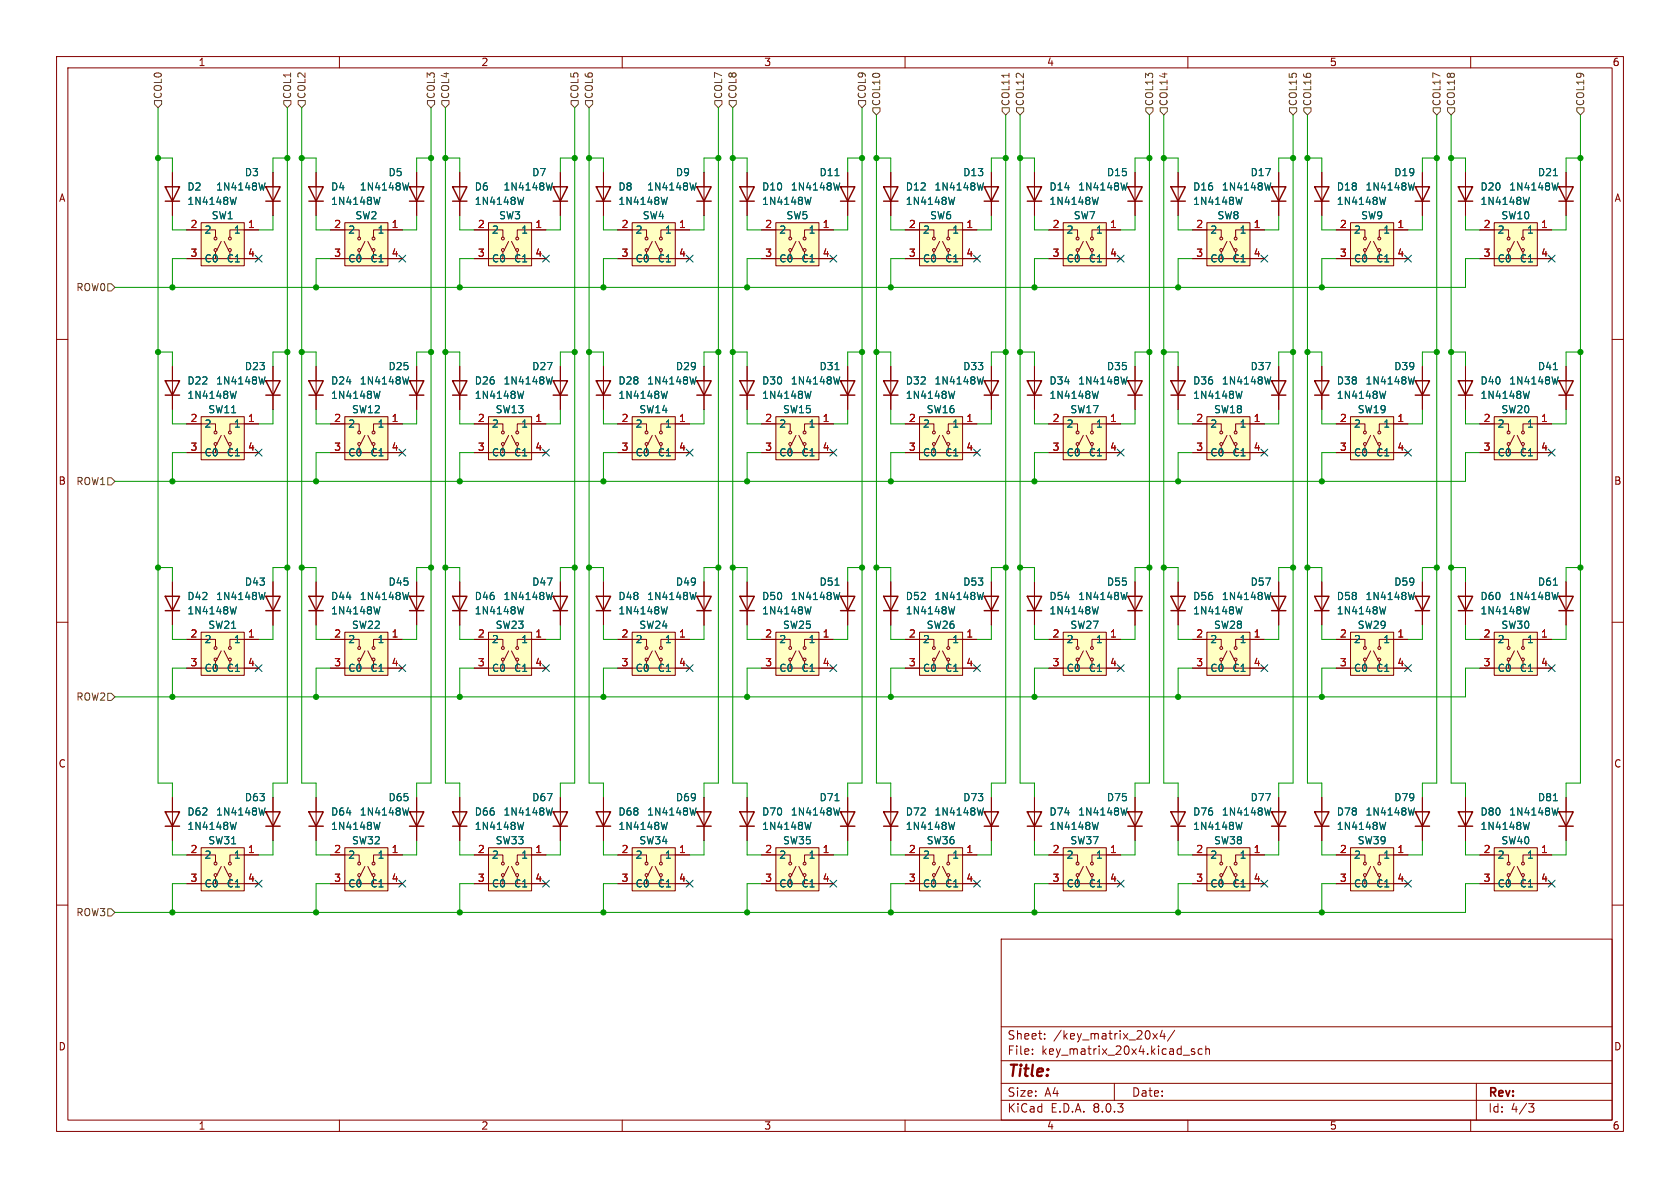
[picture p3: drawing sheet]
<svg xmlns="http://www.w3.org/2000/svg" width="297mm" height="210mm" viewBox="0 0 297 210" stroke-linecap="round" stroke-linejoin="round" font-family="sans-serif">
<defs><g id="words">
<text font-size="2.8" fill="#840000" x="178" y="190.9">Title:</text>
<g font-size="2.1" fill="#840000">
<text x="178" y="184">Sheet:</text>
<text x="186.2" y="184">/key_matrix_20x4/</text>
<text x="178" y="186.7">File:</text>
<text x="184.1" y="186.7">key_matrix_20x4.kicad_sch</text>
<text x="178" y="196.9">KiCad</text>
<text x="178" y="194.1">Size:</text>
<text x="184.7" y="194.1">A4</text>
<text x="185.7" y="196.9">E.D.A.</text>
<text x="193.3" y="196.9">8.0.3</text>
<text x="200" y="194.1">Date:</text>
<text x="263" y="194.3">Rev:</text>
<text x="263" y="196.9">Id:</text>
<text x="267.1" y="196.9">4/3</text>
</g>
<g font-size="1.8" fill="#840000">
<text x="35" y="11.9">1</text>
<text x="85" y="11.9">2</text>
<text x="135" y="11.9">3</text>
<text x="185" y="11.9">4</text>
<text x="235" y="11.9">5</text>
<text x="285" y="11.9">6</text>
<text x="10.3" y="35.9">A</text>
<text x="285.3" y="35.9">A</text>
<text x="10.3" y="85.9">B</text>
<text x="285.3" y="85.9">B</text>
<text x="10.3" y="135.9">C</text>
<text x="285.3" y="135.9">C</text>
<text x="10.3" y="185.9">D</text>
<text x="285.3" y="185.9">D</text>
<text x="35" y="199.9">1</text>
<text x="85" y="199.9">2</text>
<text x="135" y="199.9">3</text>
<text x="185" y="199.9">4</text>
<text x="235" y="199.9">5</text>
<text x="285" y="199.9">6</text>
</g>
<g font-size="1.8" fill="#725600">
<text x="28.8" y="17.6" transform="rotate(-90 28.8 17.6)">COL0</text>
<text x="51.7" y="17.6" transform="rotate(-90 51.7 17.6)">COL1</text>
<text x="54.2" y="17.6" transform="rotate(-90 54.2 17.6)">COL2</text>
<text x="77.1" y="17.6" transform="rotate(-90 77.1 17.6)">COL3</text>
<text x="79.6" y="17.6" transform="rotate(-90 79.6 17.6)">COL4</text>
<text x="102.5" y="17.6" transform="rotate(-90 102.5 17.6)">COL5</text>
<text x="105" y="17.6" transform="rotate(-90 105 17.6)">COL6</text>
<text x="127.9" y="17.6" transform="rotate(-90 127.9 17.6)">COL7</text>
<text x="130.4" y="17.6" transform="rotate(-90 130.4 17.6)">COL8</text>
<text x="153.3" y="17.6" transform="rotate(-90 153.3 17.6)">COL9</text>
<text x="155.8" y="18.9" transform="rotate(-90 155.8 18.9)">COL10</text>
<text x="178.7" y="18.9" transform="rotate(-90 178.7 18.9)">COL11</text>
<text x="181.2" y="18.9" transform="rotate(-90 181.2 18.9)">COL12</text>
<text x="204.1" y="18.9" transform="rotate(-90 204.1 18.9)">COL13</text>
<text x="206.6" y="18.9" transform="rotate(-90 206.6 18.9)">COL14</text>
<text x="229.5" y="18.9" transform="rotate(-90 229.5 18.9)">COL15</text>
<text x="232" y="18.9" transform="rotate(-90 232 18.9)">COL16</text>
<text x="254.9" y="18.9" transform="rotate(-90 254.9 18.9)">COL17</text>
<text x="257.4" y="18.9" transform="rotate(-90 257.4 18.9)">COL18</text>
<text x="280.3" y="18.9" transform="rotate(-90 280.3 18.9)">COL19</text>
<text x="13.4" y="51.7">ROW0</text>
<text x="13.4" y="86">ROW1</text>
<text x="13.4" y="124.1">ROW2</text>
<text x="13.4" y="162.2">ROW3</text>
</g>
<g font-size="1.8" fill="#006464">
<text x="33" y="33.9">D2</text>
<text x="38.1" y="33.9">1N4148W</text>
<text x="43.2" y="31.3">D3</text>
<text x="58.4" y="33.9">D4</text>
<text x="63.5" y="33.9">1N4148W</text>
<text x="68.6" y="31.3">D5</text>
<text x="83.8" y="33.9">D6</text>
<text x="88.9" y="33.9">1N4148W</text>
<text x="94" y="31.3">D7</text>
<text x="109.2" y="33.9">D8</text>
<text x="114.3" y="33.9">1N4148W</text>
<text x="119.4" y="31.3">D9</text>
<text x="134.6" y="33.9">D10</text>
<text x="139.7" y="33.9">1N4148W</text>
<text x="144.8" y="31.3">D11</text>
<text x="160" y="33.9">D12</text>
<text x="165.1" y="33.9">1N4148W</text>
<text x="170.2" y="31.3">D13</text>
<text x="185.4" y="33.9">D14</text>
<text x="190.5" y="33.9">1N4148W</text>
<text x="195.6" y="31.3">D15</text>
<text x="210.8" y="33.9">D16</text>
<text x="215.9" y="33.9">1N4148W</text>
<text x="221" y="31.3">D17</text>
<text x="236.2" y="33.9">D18</text>
<text x="241.3" y="33.9">1N4148W</text>
<text x="246.4" y="31.3">D19</text>
<text x="261.6" y="33.9">D20</text>
<text x="266.7" y="33.9">1N4148W</text>
<text x="271.8" y="31.3">D21</text>
<text x="33" y="36.4">1N4148W</text>
<text x="36.1" y="41.5">2</text>
<text x="37.3" y="39">SW1</text>
<text x="41.3" y="41.5">1</text>
<text x="58.4" y="36.4">1N4148W</text>
<text x="61.5" y="41.5">2</text>
<text x="62.7" y="39">SW2</text>
<text x="66.7" y="41.5">1</text>
<text x="83.8" y="36.4">1N4148W</text>
<text x="86.9" y="41.5">2</text>
<text x="88.1" y="39">SW3</text>
<text x="92.1" y="41.5">1</text>
<text x="109.2" y="36.4">1N4148W</text>
<text x="112.3" y="41.5">2</text>
<text x="113.5" y="39">SW4</text>
<text x="117.5" y="41.5">1</text>
<text x="134.6" y="36.4">1N4148W</text>
<text x="137.7" y="41.5">2</text>
<text x="138.9" y="39">SW5</text>
<text x="142.9" y="41.5">1</text>
<text x="160" y="36.4">1N4148W</text>
<text x="163.1" y="41.5">2</text>
<text x="164.3" y="39">SW6</text>
<text x="168.3" y="41.5">1</text>
<text x="185.4" y="36.4">1N4148W</text>
<text x="188.5" y="41.5">2</text>
<text x="189.7" y="39">SW7</text>
<text x="193.7" y="41.5">1</text>
<text x="210.8" y="36.4">1N4148W</text>
<text x="213.9" y="41.5">2</text>
<text x="215.1" y="39">SW8</text>
<text x="219.1" y="41.5">1</text>
<text x="236.2" y="36.4">1N4148W</text>
<text x="239.3" y="41.5">2</text>
<text x="240.5" y="39">SW9</text>
<text x="244.5" y="41.5">1</text>
<text x="261.6" y="36.4">1N4148W</text>
<text x="264.7" y="41.5">2</text>
<text x="265.3" y="39">SW10</text>
<text x="269.9" y="41.5">1</text>
<text x="36.1" y="46.6">C0</text>
<text x="40" y="46.6">C1</text>
<text x="61.5" y="46.6">C0</text>
<text x="65.4" y="46.6">C1</text>
<text x="86.9" y="46.6">C0</text>
<text x="90.8" y="46.6">C1</text>
<text x="112.3" y="46.6">C0</text>
<text x="116.2" y="46.6">C1</text>
<text x="137.7" y="46.6">C0</text>
<text x="141.6" y="46.6">C1</text>
<text x="163.1" y="46.6">C0</text>
<text x="167" y="46.6">C1</text>
<text x="188.5" y="46.6">C0</text>
<text x="192.4" y="46.6">C1</text>
<text x="213.9" y="46.6">C0</text>
<text x="217.8" y="46.6">C1</text>
<text x="239.3" y="46.6">C0</text>
<text x="243.2" y="46.6">C1</text>
<text x="264.7" y="46.6">C0</text>
<text x="268.6" y="46.6">C1</text>
<text x="43.2" y="65.6">D23</text>
<text x="68.6" y="65.6">D25</text>
<text x="94" y="65.6">D27</text>
<text x="119.4" y="65.6">D29</text>
<text x="144.8" y="65.6">D31</text>
<text x="170.2" y="65.6">D33</text>
<text x="195.6" y="65.6">D35</text>
<text x="221" y="65.6">D37</text>
<text x="246.4" y="65.6">D39</text>
<text x="271.8" y="65.6">D41</text>
<text x="33" y="68.2">D22</text>
<text x="33" y="70.7">1N4148W</text>
<text x="38.1" y="68.2">1N4148W</text>
<text x="58.4" y="68.2">D24</text>
<text x="58.4" y="70.7">1N4148W</text>
<text x="63.5" y="68.2">1N4148W</text>
<text x="83.8" y="68.2">D26</text>
<text x="83.8" y="70.7">1N4148W</text>
<text x="88.9" y="68.2">1N4148W</text>
<text x="109.2" y="68.2">D28</text>
<text x="109.2" y="70.7">1N4148W</text>
<text x="114.3" y="68.2">1N4148W</text>
<text x="134.6" y="68.2">D30</text>
<text x="134.6" y="70.7">1N4148W</text>
<text x="139.7" y="68.2">1N4148W</text>
<text x="160" y="68.2">D32</text>
<text x="160" y="70.7">1N4148W</text>
<text x="165.1" y="68.2">1N4148W</text>
<text x="185.4" y="68.2">D34</text>
<text x="185.4" y="70.7">1N4148W</text>
<text x="190.5" y="68.2">1N4148W</text>
<text x="210.8" y="68.2">D36</text>
<text x="210.8" y="70.7">1N4148W</text>
<text x="215.9" y="68.2">1N4148W</text>
<text x="236.2" y="68.2">D38</text>
<text x="236.2" y="70.7">1N4148W</text>
<text x="241.3" y="68.2">1N4148W</text>
<text x="261.6" y="68.2">D40</text>
<text x="261.6" y="70.7">1N4148W</text>
<text x="266.7" y="68.2">1N4148W</text>
<text x="36.1" y="75.8">2</text>
<text x="36.7" y="73.3">SW11</text>
<text x="41.3" y="75.8">1</text>
<text x="61.5" y="75.8">2</text>
<text x="62.1" y="73.3">SW12</text>
<text x="66.7" y="75.8">1</text>
<text x="86.9" y="75.8">2</text>
<text x="87.5" y="73.3">SW13</text>
<text x="92.1" y="75.8">1</text>
<text x="112.3" y="75.8">2</text>
<text x="112.9" y="73.3">SW14</text>
<text x="117.5" y="75.8">1</text>
<text x="137.7" y="75.8">2</text>
<text x="138.3" y="73.3">SW15</text>
<text x="142.9" y="75.8">1</text>
<text x="163.1" y="75.8">2</text>
<text x="163.7" y="73.3">SW16</text>
<text x="168.3" y="75.8">1</text>
<text x="188.5" y="75.8">2</text>
<text x="189.1" y="73.3">SW17</text>
<text x="193.7" y="75.8">1</text>
<text x="213.9" y="75.8">2</text>
<text x="214.5" y="73.3">SW18</text>
<text x="219.1" y="75.8">1</text>
<text x="239.3" y="75.8">2</text>
<text x="239.9" y="73.3">SW19</text>
<text x="244.5" y="75.8">1</text>
<text x="264.7" y="75.8">2</text>
<text x="265.3" y="73.3">SW20</text>
<text x="269.9" y="75.8">1</text>
<text x="36.1" y="80.9">C0</text>
<text x="40" y="80.9">C1</text>
<text x="61.5" y="80.9">C0</text>
<text x="65.4" y="80.9">C1</text>
<text x="86.9" y="80.9">C0</text>
<text x="90.8" y="80.9">C1</text>
<text x="112.3" y="80.9">C0</text>
<text x="116.2" y="80.9">C1</text>
<text x="137.7" y="80.9">C0</text>
<text x="141.6" y="80.9">C1</text>
<text x="163.1" y="80.9">C0</text>
<text x="167" y="80.9">C1</text>
<text x="188.5" y="80.9">C0</text>
<text x="192.4" y="80.9">C1</text>
<text x="213.9" y="80.9">C0</text>
<text x="217.8" y="80.9">C1</text>
<text x="239.3" y="80.9">C0</text>
<text x="243.2" y="80.9">C1</text>
<text x="264.7" y="80.9">C0</text>
<text x="268.6" y="80.9">C1</text>
<text x="33" y="106.3">D42</text>
<text x="38.1" y="106.3">1N4148W</text>
<text x="43.2" y="103.7">D43</text>
<text x="58.4" y="106.3">D44</text>
<text x="63.5" y="106.3">1N4148W</text>
<text x="68.6" y="103.7">D45</text>
<text x="83.8" y="106.3">D46</text>
<text x="88.9" y="106.3">1N4148W</text>
<text x="94" y="103.7">D47</text>
<text x="109.2" y="106.3">D48</text>
<text x="114.3" y="106.3">1N4148W</text>
<text x="119.4" y="103.7">D49</text>
<text x="134.6" y="106.3">D50</text>
<text x="139.7" y="106.3">1N4148W</text>
<text x="144.8" y="103.7">D51</text>
<text x="160" y="106.3">D52</text>
<text x="165.1" y="106.3">1N4148W</text>
<text x="170.2" y="103.7">D53</text>
<text x="185.4" y="106.3">D54</text>
<text x="190.5" y="106.3">1N4148W</text>
<text x="195.6" y="103.7">D55</text>
<text x="210.8" y="106.3">D56</text>
<text x="215.9" y="106.3">1N4148W</text>
<text x="221" y="103.7">D57</text>
<text x="236.2" y="106.3">D58</text>
<text x="241.3" y="106.3">1N4148W</text>
<text x="246.4" y="103.7">D59</text>
<text x="261.6" y="106.3">D60</text>
<text x="266.7" y="106.3">1N4148W</text>
<text x="271.8" y="103.7">D61</text>
<text x="33" y="108.8">1N4148W</text>
<text x="36.1" y="113.9">2</text>
<text x="36.7" y="111.4">SW21</text>
<text x="41.3" y="113.9">1</text>
<text x="58.4" y="108.8">1N4148W</text>
<text x="61.5" y="113.9">2</text>
<text x="62.1" y="111.4">SW22</text>
<text x="66.7" y="113.9">1</text>
<text x="83.8" y="108.8">1N4148W</text>
<text x="86.9" y="113.9">2</text>
<text x="87.5" y="111.4">SW23</text>
<text x="92.1" y="113.9">1</text>
<text x="109.2" y="108.8">1N4148W</text>
<text x="112.3" y="113.9">2</text>
<text x="112.9" y="111.4">SW24</text>
<text x="117.5" y="113.9">1</text>
<text x="134.6" y="108.8">1N4148W</text>
<text x="137.7" y="113.9">2</text>
<text x="138.3" y="111.4">SW25</text>
<text x="142.9" y="113.9">1</text>
<text x="160" y="108.8">1N4148W</text>
<text x="163.1" y="113.9">2</text>
<text x="163.7" y="111.4">SW26</text>
<text x="168.3" y="113.9">1</text>
<text x="185.4" y="108.8">1N4148W</text>
<text x="188.5" y="113.9">2</text>
<text x="189.1" y="111.4">SW27</text>
<text x="193.7" y="113.9">1</text>
<text x="210.8" y="108.8">1N4148W</text>
<text x="213.9" y="113.9">2</text>
<text x="214.5" y="111.4">SW28</text>
<text x="219.1" y="113.9">1</text>
<text x="236.2" y="108.8">1N4148W</text>
<text x="239.3" y="113.9">2</text>
<text x="239.9" y="111.4">SW29</text>
<text x="244.5" y="113.9">1</text>
<text x="261.6" y="108.8">1N4148W</text>
<text x="264.7" y="113.9">2</text>
<text x="265.3" y="111.4">SW30</text>
<text x="269.9" y="113.9">1</text>
<text x="36.1" y="119">C0</text>
<text x="40" y="119">C1</text>
<text x="61.5" y="119">C0</text>
<text x="65.4" y="119">C1</text>
<text x="86.9" y="119">C0</text>
<text x="90.8" y="119">C1</text>
<text x="112.3" y="119">C0</text>
<text x="116.2" y="119">C1</text>
<text x="137.7" y="119">C0</text>
<text x="141.6" y="119">C1</text>
<text x="163.1" y="119">C0</text>
<text x="167" y="119">C1</text>
<text x="188.5" y="119">C0</text>
<text x="192.4" y="119">C1</text>
<text x="213.9" y="119">C0</text>
<text x="217.8" y="119">C1</text>
<text x="239.3" y="119">C0</text>
<text x="243.2" y="119">C1</text>
<text x="264.7" y="119">C0</text>
<text x="268.6" y="119">C1</text>
<text x="43.2" y="141.8">D63</text>
<text x="68.6" y="141.8">D65</text>
<text x="94" y="141.8">D67</text>
<text x="119.4" y="141.8">D69</text>
<text x="144.8" y="141.8">D71</text>
<text x="170.2" y="141.8">D73</text>
<text x="195.6" y="141.8">D75</text>
<text x="221" y="141.8">D77</text>
<text x="246.4" y="141.8">D79</text>
<text x="271.8" y="141.8">D81</text>
<text x="33" y="144.4">D62</text>
<text x="33" y="146.9">1N4148W</text>
<text x="36.7" y="149.5">SW31</text>
<text x="38.1" y="144.4">1N4148W</text>
<text x="58.4" y="144.4">D64</text>
<text x="58.4" y="146.9">1N4148W</text>
<text x="62.1" y="149.5">SW32</text>
<text x="63.5" y="144.4">1N4148W</text>
<text x="83.8" y="144.4">D66</text>
<text x="83.8" y="146.9">1N4148W</text>
<text x="87.5" y="149.5">SW33</text>
<text x="88.9" y="144.4">1N4148W</text>
<text x="109.2" y="144.4">D68</text>
<text x="109.2" y="146.9">1N4148W</text>
<text x="112.9" y="149.5">SW34</text>
<text x="114.3" y="144.4">1N4148W</text>
<text x="134.6" y="144.4">D70</text>
<text x="134.6" y="146.9">1N4148W</text>
<text x="138.3" y="149.5">SW35</text>
<text x="139.7" y="144.4">1N4148W</text>
<text x="160" y="144.4">D72</text>
<text x="160" y="146.9">1N4148W</text>
<text x="163.7" y="149.5">SW36</text>
<text x="165.1" y="144.4">1N4148W</text>
<text x="185.4" y="144.4">D74</text>
<text x="185.4" y="146.9">1N4148W</text>
<text x="189.1" y="149.5">SW37</text>
<text x="190.5" y="144.4">1N4148W</text>
<text x="210.8" y="144.4">D76</text>
<text x="210.8" y="146.9">1N4148W</text>
<text x="214.5" y="149.5">SW38</text>
<text x="215.9" y="144.4">1N4148W</text>
<text x="236.2" y="144.4">D78</text>
<text x="236.2" y="146.9">1N4148W</text>
<text x="239.9" y="149.5">SW39</text>
<text x="241.3" y="144.4">1N4148W</text>
<text x="261.6" y="144.4">D80</text>
<text x="261.6" y="146.9">1N4148W</text>
<text x="265.3" y="149.5">SW40</text>
<text x="266.7" y="144.4">1N4148W</text>
<text x="36.1" y="152">2</text>
<text x="41.3" y="152">1</text>
<text x="61.5" y="152">2</text>
<text x="66.7" y="152">1</text>
<text x="86.9" y="152">2</text>
<text x="92.1" y="152">1</text>
<text x="112.3" y="152">2</text>
<text x="117.5" y="152">1</text>
<text x="137.7" y="152">2</text>
<text x="142.9" y="152">1</text>
<text x="163.1" y="152">2</text>
<text x="168.3" y="152">1</text>
<text x="188.5" y="152">2</text>
<text x="193.7" y="152">1</text>
<text x="213.9" y="152">2</text>
<text x="219.1" y="152">1</text>
<text x="239.3" y="152">2</text>
<text x="244.5" y="152">1</text>
<text x="264.7" y="152">2</text>
<text x="269.9" y="152">1</text>
<text x="36.1" y="157.1">C0</text>
<text x="40" y="157.1">C1</text>
<text x="61.5" y="157.1">C0</text>
<text x="65.4" y="157.1">C1</text>
<text x="86.9" y="157.1">C0</text>
<text x="90.8" y="157.1">C1</text>
<text x="112.3" y="157.1">C0</text>
<text x="116.2" y="157.1">C1</text>
<text x="137.7" y="157.1">C0</text>
<text x="141.6" y="157.1">C1</text>
<text x="163.1" y="157.1">C0</text>
<text x="167" y="157.1">C1</text>
<text x="188.5" y="157.1">C0</text>
<text x="192.4" y="157.1">C1</text>
<text x="213.9" y="157.1">C0</text>
<text x="217.8" y="157.1">C1</text>
<text x="239.3" y="157.1">C0</text>
<text x="243.2" y="157.1">C1</text>
<text x="264.7" y="157.1">C0</text>
<text x="268.6" y="157.1">C1</text>
</g>
<g font-size="1.8" fill="#a90000">
<text x="33.6" y="40.4">2</text>
<text x="43.7" y="40.4">1</text>
<text x="59" y="40.4">2</text>
<text x="69.1" y="40.4">1</text>
<text x="84.4" y="40.4">2</text>
<text x="94.5" y="40.4">1</text>
<text x="109.8" y="40.4">2</text>
<text x="119.9" y="40.4">1</text>
<text x="135.2" y="40.4">2</text>
<text x="145.3" y="40.4">1</text>
<text x="160.6" y="40.4">2</text>
<text x="170.7" y="40.4">1</text>
<text x="186" y="40.4">2</text>
<text x="196.1" y="40.4">1</text>
<text x="211.4" y="40.4">2</text>
<text x="221.5" y="40.4">1</text>
<text x="236.8" y="40.4">2</text>
<text x="246.9" y="40.4">1</text>
<text x="262.2" y="40.4">2</text>
<text x="272.3" y="40.4">1</text>
<text x="33.6" y="45.5">3</text>
<text x="43.7" y="45.5">4</text>
<text x="59" y="45.5">3</text>
<text x="69.1" y="45.5">4</text>
<text x="84.4" y="45.5">3</text>
<text x="94.5" y="45.5">4</text>
<text x="109.8" y="45.5">3</text>
<text x="119.9" y="45.5">4</text>
<text x="135.2" y="45.5">3</text>
<text x="145.3" y="45.5">4</text>
<text x="160.6" y="45.5">3</text>
<text x="170.7" y="45.5">4</text>
<text x="186" y="45.5">3</text>
<text x="196.1" y="45.5">4</text>
<text x="211.4" y="45.5">3</text>
<text x="221.5" y="45.5">4</text>
<text x="236.8" y="45.5">3</text>
<text x="246.9" y="45.5">4</text>
<text x="262.2" y="45.5">3</text>
<text x="272.3" y="45.5">4</text>
<text x="33.6" y="74.7">2</text>
<text x="43.7" y="74.7">1</text>
<text x="59" y="74.7">2</text>
<text x="69.1" y="74.7">1</text>
<text x="84.4" y="74.7">2</text>
<text x="94.5" y="74.7">1</text>
<text x="109.8" y="74.7">2</text>
<text x="119.9" y="74.7">1</text>
<text x="135.2" y="74.7">2</text>
<text x="145.3" y="74.7">1</text>
<text x="160.6" y="74.7">2</text>
<text x="170.7" y="74.7">1</text>
<text x="186" y="74.7">2</text>
<text x="196.1" y="74.7">1</text>
<text x="211.4" y="74.7">2</text>
<text x="221.5" y="74.7">1</text>
<text x="236.8" y="74.7">2</text>
<text x="246.9" y="74.7">1</text>
<text x="262.2" y="74.7">2</text>
<text x="272.3" y="74.7">1</text>
<text x="33.6" y="79.8">3</text>
<text x="43.7" y="79.8">4</text>
<text x="59" y="79.8">3</text>
<text x="69.1" y="79.8">4</text>
<text x="84.4" y="79.8">3</text>
<text x="94.5" y="79.8">4</text>
<text x="109.8" y="79.8">3</text>
<text x="119.9" y="79.8">4</text>
<text x="135.2" y="79.8">3</text>
<text x="145.3" y="79.8">4</text>
<text x="160.6" y="79.8">3</text>
<text x="170.7" y="79.8">4</text>
<text x="186" y="79.8">3</text>
<text x="196.1" y="79.8">4</text>
<text x="211.4" y="79.8">3</text>
<text x="221.5" y="79.8">4</text>
<text x="236.8" y="79.8">3</text>
<text x="246.9" y="79.8">4</text>
<text x="262.2" y="79.8">3</text>
<text x="272.3" y="79.8">4</text>
<text x="33.6" y="112.8">2</text>
<text x="43.7" y="112.8">1</text>
<text x="59" y="112.8">2</text>
<text x="69.1" y="112.8">1</text>
<text x="84.4" y="112.8">2</text>
<text x="94.5" y="112.8">1</text>
<text x="109.8" y="112.8">2</text>
<text x="119.9" y="112.8">1</text>
<text x="135.2" y="112.8">2</text>
<text x="145.3" y="112.8">1</text>
<text x="160.6" y="112.8">2</text>
<text x="170.7" y="112.8">1</text>
<text x="186" y="112.8">2</text>
<text x="196.1" y="112.8">1</text>
<text x="211.4" y="112.8">2</text>
<text x="221.5" y="112.8">1</text>
<text x="236.8" y="112.8">2</text>
<text x="246.9" y="112.8">1</text>
<text x="262.2" y="112.8">2</text>
<text x="272.3" y="112.8">1</text>
<text x="33.6" y="117.9">3</text>
<text x="43.7" y="117.9">4</text>
<text x="59" y="117.9">3</text>
<text x="69.1" y="117.9">4</text>
<text x="84.4" y="117.9">3</text>
<text x="94.5" y="117.9">4</text>
<text x="109.8" y="117.9">3</text>
<text x="119.9" y="117.9">4</text>
<text x="135.2" y="117.9">3</text>
<text x="145.3" y="117.9">4</text>
<text x="160.6" y="117.9">3</text>
<text x="170.7" y="117.9">4</text>
<text x="186" y="117.9">3</text>
<text x="196.1" y="117.9">4</text>
<text x="211.4" y="117.9">3</text>
<text x="221.5" y="117.9">4</text>
<text x="236.8" y="117.9">3</text>
<text x="246.9" y="117.9">4</text>
<text x="262.2" y="117.9">3</text>
<text x="272.3" y="117.9">4</text>
<text x="33.6" y="150.9">2</text>
<text x="33.6" y="156">3</text>
<text x="43.7" y="150.9">1</text>
<text x="43.7" y="156">4</text>
<text x="59" y="150.9">2</text>
<text x="59" y="156">3</text>
<text x="69.1" y="150.9">1</text>
<text x="69.1" y="156">4</text>
<text x="84.4" y="150.9">2</text>
<text x="84.4" y="156">3</text>
<text x="94.5" y="150.9">1</text>
<text x="94.5" y="156">4</text>
<text x="109.8" y="150.9">2</text>
<text x="109.8" y="156">3</text>
<text x="119.9" y="150.9">1</text>
<text x="119.9" y="156">4</text>
<text x="135.2" y="150.9">2</text>
<text x="135.2" y="156">3</text>
<text x="145.3" y="150.9">1</text>
<text x="145.3" y="156">4</text>
<text x="160.6" y="150.9">2</text>
<text x="160.6" y="156">3</text>
<text x="170.7" y="150.9">1</text>
<text x="170.7" y="156">4</text>
<text x="186" y="150.9">2</text>
<text x="186" y="156">3</text>
<text x="196.1" y="150.9">1</text>
<text x="196.1" y="156">4</text>
<text x="211.4" y="150.9">2</text>
<text x="211.4" y="156">3</text>
<text x="221.5" y="150.9">1</text>
<text x="221.5" y="156">4</text>
<text x="236.8" y="150.9">2</text>
<text x="236.8" y="156">3</text>
<text x="246.9" y="150.9">1</text>
<text x="246.9" y="156">4</text>
<text x="262.2" y="150.9">2</text>
<text x="262.2" y="156">3</text>
<text x="272.3" y="150.9">1</text>
<text x="272.3" y="156">4</text>
</g>
</g></defs>
<g fill="none" stroke="#840000" stroke-width=".18">
<path d="M10 10h277v190h-277zM12 12h273v186h-273zM60 10v2M110 10v2M160 10v2M210 10v2M260 10v2M10 60h2M285 60h2M10 110h2M73.7 102.9v7.6M208.3 102.9v7.6"/>
<path d="M285 110h2M10 160h2M285 160h2M177 166h108v32h-108zM60 198v2M110 198v2M160 198v2M177 194.5h108M177 191.5h108M177 187.5h108M177 181.5h108M182.5 186.3v.1"/>
<path d="M182.5 185.5v.1M184.7 183.6v.1M184.7 182.8v.1M197 191.5v3M203.8 182.7l.8 1M204.6 182.7l-.8 1M205.5 182.1l-.4 1.1h.9M205.8 182.7v1M207.7 182.1l-1.3 2M210 198v2M211.2 185.5l-.4-.1-.2 .2 .1 .2 .5 .2v.3h-.6M212.5 185.5l-.4-.1-.3 .3v.4l.2 .2h.5"/>
<path d="M213.2 185.5l.2-.1 .3 .1 .1 .9M213.2 184.9v1.5M260 198v2M261 191.5v6.5M270.2 195.1h1l-.5 .6 .4 .1 .1 .5-.3 .3h-.4"/>
</g>
<path d="M72.4 105.4h2.5l-1.2 2.6zM72.4 108h2.5M207 105.4h2.5l-1.2 2.6zM207 108h2.5" fill="none" stroke="#840000" stroke-width=".25"/>
<path d="M72.3 104.7l-.3 1.3M219.6 107.3l-.3 1.2" fill="none" stroke="#006464" stroke-width=".18"/>
<path d="M61 39.4h7.6v7.6h-7.6z" fill="#ffffc2"/>
<g fill="none" stroke="#840000" stroke-width=".18">
<path d="M55.9 30.5v7.6M61 39.4h7.6v7.6h-7.6zM73.7 30.5v7.6M208.3 30.5v7.6M58.4 40.6h5.1v1.3M58.4 45.7h12.7M63.5 44.5v1.2M64.5 42.7l-.7 1.5M65 42.7l.8 1.5M66 44.5v1.2M71.1 40.6h-5.1v1.3"/>
<circle cx="63.5" cy="44.2" r=".25"/>
<circle cx="63.5" cy="42.2" r=".25"/>
<circle cx="66" cy="44.2" r=".25"/>
<circle cx="66" cy="42.2" r=".25"/>
</g>
<path d="M54.6 33h2.5l-1.2 2.6zM54.6 35.6h2.5M72.4 33h2.5l-1.2 2.6zM72.4 35.6h2.5M207 33h2.5l-1.2 2.6zM207 35.6h2.5" fill="none" stroke="#840000" stroke-width=".25"/>
<path d="M67.2 34.9l-.3 1.2M72.3 32.3l-.3 1.3M219.6 34.9l-.3 1.2" fill="none" stroke="#006464" stroke-width=".18"/>
<path d="M213.4 39.4h7.6v7.6h-7.6z" fill="#ffffc2"/>
<g fill="none" stroke="#840000" stroke-width=".18">
<path d="M213.4 39.4h7.6v7.6h-7.6zM226.1 30.5v7.6M210.8 40.6h5.1v1.3M210.8 45.7h12.7M215.9 44.5v1.2M216.9 42.7l-.7 1.5M217.4 42.7l.8 1.5M218.4 44.5v1.2M223.5 40.6h-5.1v1.3"/>
<circle cx="215.9" cy="44.2" r=".25"/>
<circle cx="215.9" cy="42.2" r=".25"/>
<circle cx="218.4" cy="44.2" r=".25"/>
<circle cx="218.4" cy="42.2" r=".25"/>
</g>
<path d="M224.8 33h2.5l-1.2 2.6zM224.8 35.6h2.5" fill="none" stroke="#840000" stroke-width=".25"/>
<path d="M224.7 32.3l-.3 1.3" fill="none" stroke="#006464" stroke-width=".18"/>
<path d="M188 111.8h7.6v7.6h-7.6z" fill="#ffffc2"/>
<g fill="none" stroke="#840000" stroke-width=".18">
<path d="M185.4 113h5.1v1.3M185.4 118.1h12.7M188 111.8h7.6v7.6h-7.6zM190.5 116.8v1.3M191.5 115.1l-.7 1.5M192 115.1l.8 1.5M193 116.8v1.3M198.1 113h-5.1v1.3"/>
<circle cx="190.5" cy="114.6" r=".25"/>
<circle cx="190.5" cy="116.6" r=".25"/>
<circle cx="193" cy="116.6" r=".25"/>
<circle cx="193" cy="114.6" r=".25"/>
</g>
<path d="M238.8 73.7h7.6v7.6h-7.6z" fill="#ffffc2"/>
<g fill="none" stroke="#840000" stroke-width=".18">
<path d="M208.3 64.8v7.6M233.7 64.8v7.6M236.2 74.9h5.1v1.3M238.8 73.7h7.6v7.6h-7.6zM241.3 78.7v1.3M242.3 77l-.7 1.5M242.8 77l.8 1.5M243.8 78.7v1.3M248.9 74.9h-5.1v1.3M251.5 64.8v7.6M236.2 80h12.7"/>
<circle cx="241.3" cy="78.5" r=".25"/>
<circle cx="241.3" cy="76.5" r=".25"/>
<circle cx="243.8" cy="76.5" r=".25"/>
<circle cx="243.8" cy="78.5" r=".25"/>
</g>
<path d="M207 67.3h2.5l-1.2 2.6zM207 69.9h2.5M232.4 67.3h2.5l-1.2 2.6zM232.4 69.9h2.5M250.2 67.3h2.5l-1.2 2.6zM250.2 69.9h2.5" fill="none" stroke="#840000" stroke-width=".25"/>
<path d="M219.6 69.2l-.3 1.2M245 69.2l-.3 1.2M250.1 66.6l-.3 1.3" fill="none" stroke="#006464" stroke-width=".18"/>
<path d="M213.4 73.7h7.6v7.6h-7.6z" fill="#ffffc2"/>
<g fill="none" stroke="#840000" stroke-width=".18">
<path d="M210.8 74.9h5.1v1.3M213.4 73.7h7.6v7.6h-7.6zM215.9 78.7v1.3M216.9 77l-.7 1.5M217.4 77l.8 1.5M218.4 78.7v1.3M223.5 74.9h-5.1v1.3M226.1 64.8v7.6M210.8 80h12.7M226.1 102.9v7.6"/>
<circle cx="215.9" cy="76.5" r=".25"/>
<circle cx="215.9" cy="78.5" r=".25"/>
<circle cx="218.4" cy="78.5" r=".25"/>
<circle cx="218.4" cy="76.5" r=".25"/>
</g>
<path d="M224.8 67.3h2.5l-1.2 2.6zM224.8 69.9h2.5M224.8 105.4h2.5l-1.2 2.6zM224.8 108h2.5" fill="none" stroke="#840000" stroke-width=".25"/>
<path d="M224.7 66.6l-.3 1.3M224.7 104.7l-.3 1.3" fill="none" stroke="#006464" stroke-width=".18"/>
<path d="M61 111.8h7.6v7.6h-7.6z" fill="#ffffc2"/>
<g fill="none" stroke="#840000" stroke-width=".18">
<path d="M58.4 113h5.1v1.3M58.4 118.1h12.7M61 111.8h7.6v7.6h-7.6zM63.5 116.8v1.3M64.5 115.1l-.7 1.5M65 115.1l.8 1.5M66 116.8v1.3M71.1 113h-5.1v1.3"/>
<circle cx="63.5" cy="116.6" r=".25"/>
<circle cx="63.5" cy="114.6" r=".25"/>
<circle cx="66" cy="114.6" r=".25"/>
<circle cx="66" cy="116.6" r=".25"/>
</g>
<path d="M213.4 111.8h7.6v7.6h-7.6z" fill="#ffffc2"/>
<g fill="none" stroke="#840000" stroke-width=".18">
<path d="M210.8 113h5.1v1.3M210.8 118.1h12.7M213.4 111.8h7.6v7.6h-7.6zM215.9 116.8v1.3M216.9 115.1l-.7 1.5M217.4 115.1l.8 1.5M218.4 116.8v1.3M223.5 113h-5.1v1.3"/>
<circle cx="215.9" cy="116.6" r=".25"/>
<circle cx="215.9" cy="114.6" r=".25"/>
<circle cx="218.4" cy="116.6" r=".25"/>
<circle cx="218.4" cy="114.6" r=".25"/>
</g>
<path d="M238.8 111.8h7.6v7.6h-7.6z" fill="#ffffc2"/>
<g fill="none" stroke="#840000" stroke-width=".18">
<path d="M259.1 30.5v7.6M233.7 102.9v7.6M236.2 113h5.1v1.3M236.2 118.1h12.7M238.8 111.8h7.6v7.6h-7.6zM241.3 116.8v1.3M242.3 115.1l-.7 1.5M242.8 115.1l.8 1.5M243.8 116.8v1.3M248.9 113h-5.1v1.3"/>
<circle cx="241.3" cy="116.6" r=".25"/>
<circle cx="241.3" cy="114.6" r=".25"/>
<circle cx="243.8" cy="114.6" r=".25"/>
<circle cx="243.8" cy="116.6" r=".25"/>
</g>
<path d="M257.8 33h2.5l-1.2 2.6zM257.8 35.6h2.5M232.4 105.4h2.5l-1.2 2.6zM232.4 108h2.5" fill="none" stroke="#840000" stroke-width=".25"/>
<path d="M270.4 34.9l-.3 1.2M245 107.3l-.3 1.2" fill="none" stroke="#006464" stroke-width=".18"/>
<path d="M162.6 39.4h7.6v7.6h-7.6z" fill="#ffffc2"/>
<g fill="none" stroke="#840000" stroke-width=".18">
<path d="M162.6 39.4h7.6v7.6h-7.6zM175.3 30.5v7.6M276.9 30.5v7.6M160 40.6h5.1v1.3M160 45.7h12.7M165.1 44.5v1.2M166.1 42.7l-.7 1.5M166.6 42.7l.8 1.5M167.6 44.5v1.2M172.7 40.6h-5.1v1.3"/>
<circle cx="165.1" cy="44.2" r=".25"/>
<circle cx="165.1" cy="42.2" r=".25"/>
<circle cx="167.6" cy="44.2" r=".25"/>
<circle cx="167.6" cy="42.2" r=".25"/>
</g>
<path d="M174 33h2.5l-1.2 2.6zM174 35.6h2.5M275.6 33h2.5l-1.2 2.6zM275.6 35.6h2.5" fill="none" stroke="#840000" stroke-width=".25"/>
<path d="M173.9 32.3l-.3 1.3M274.6 31.1h.7M275.5 32.3l-.3 1.3" fill="none" stroke="#006464" stroke-width=".18"/>
<path d="M264.2 39.4h7.6v7.6h-7.6z" fill="#ffffc2"/>
<g fill="none" stroke="#840000" stroke-width=".18">
<path d="M233.7 30.5v7.6M251.5 30.5v7.6M264.2 39.4h7.6v7.6h-7.6zM261.6 40.6h5.1v1.3M261.6 45.7h12.7M266.7 44.5v1.2M267.7 42.7l-.7 1.5M268.2 42.7l.8 1.5M269.2 44.5v1.2M274.3 40.6h-5.1v1.3"/>
<circle cx="266.7" cy="44.2" r=".25"/>
<circle cx="266.7" cy="42.2" r=".25"/>
<circle cx="269.2" cy="44.2" r=".25"/>
<circle cx="269.2" cy="42.2" r=".25"/>
</g>
<path d="M232.4 33h2.5l-1.2 2.6zM232.4 35.6h2.5M250.2 33h2.5l-1.2 2.6zM250.2 35.6h2.5" fill="none" stroke="#840000" stroke-width=".25"/>
<path d="M245 34.9l-.3 1.2M250.1 32.3l-.3 1.3" fill="none" stroke="#006464" stroke-width=".18"/>
<path d="M238.8 39.4h7.6v7.6h-7.6z" fill="#ffffc2"/>
<g fill="none" stroke="#840000" stroke-width=".18">
<path d="M238.8 39.4h7.6v7.6h-7.6zM236.2 40.6h5.1v1.3M236.2 45.7h12.7M241.3 44.5v1.2M242.3 42.7l-.7 1.5M242.8 42.7l.8 1.5M243.8 44.5v1.2M248.9 40.6h-5.1v1.3M276.9 102.9v7.6"/>
<circle cx="241.3" cy="44.2" r=".25"/>
<circle cx="241.3" cy="42.2" r=".25"/>
<circle cx="243.8" cy="44.2" r=".25"/>
<circle cx="243.8" cy="42.2" r=".25"/>
</g>
<path d="M275.6 105.4h2.5l-1.2 2.6zM275.6 108h2.5" fill="none" stroke="#840000" stroke-width=".25"/>
<path d="M274.6 103.4h.7M275.5 104.7l-.3 1.3" fill="none" stroke="#006464" stroke-width=".18"/>
<path d="M264.2 111.8h7.6v7.6h-7.6z" fill="#ffffc2"/>
<g fill="none" stroke="#840000" stroke-width=".18">
<path d="M182.9 102.9v7.6M259.1 102.9v7.6M261.6 113h5.1v1.3M261.6 118.1h12.7M264.2 111.8h7.6v7.6h-7.6zM266.7 116.8v1.3M267.7 115.1l-.7 1.5M268.2 115.1l.8 1.5M269.2 116.8v1.3M274.3 113h-5.1v1.3M30.5 141v7.6"/>
<circle cx="266.7" cy="116.6" r=".25"/>
<circle cx="266.7" cy="114.6" r=".25"/>
<circle cx="269.2" cy="116.6" r=".25"/>
<circle cx="269.2" cy="114.6" r=".25"/>
</g>
<path d="M181.6 105.4h2.5l-1.2 2.6zM181.6 108h2.5M257.8 105.4h2.5l-1.2 2.6zM257.8 108h2.5M29.2 143.5h2.5l-1.2 2.6zM29.2 146.1h2.5" fill="none" stroke="#840000" stroke-width=".25"/>
<path d="M194.2 107.3l-.3 1.2M270.4 107.3l-.3 1.2M41.8 145.4l-.3 1.2" fill="none" stroke="#006464" stroke-width=".18"/>
<path d="M188 39.4h7.6v7.6h-7.6z" fill="#ffffc2"/>
<g fill="none" stroke="#840000" stroke-width=".18">
<path d="M182.9 30.5v7.6M188 39.4h7.6v7.6h-7.6zM200.7 30.5v7.6M185.4 40.6h5.1v1.3M185.4 45.7h12.7M190.5 44.5v1.2M191.5 42.7l-.7 1.5M192 42.7l.8 1.5M193 44.5v1.2M198.1 40.6h-5.1v1.3M175.3 102.9v7.6"/>
<circle cx="190.5" cy="44.2" r=".25"/>
<circle cx="190.5" cy="42.2" r=".25"/>
<circle cx="193" cy="44.2" r=".25"/>
<circle cx="193" cy="42.2" r=".25"/>
</g>
<path d="M181.6 33h2.5l-1.2 2.6zM181.6 35.6h2.5M199.4 33h2.5l-1.2 2.6zM199.4 35.6h2.5M174 105.4h2.5l-1.2 2.6zM174 108h2.5" fill="none" stroke="#840000" stroke-width=".25"/>
<path d="M194.2 34.9l-.3 1.2M199.3 32.3l-.3 1.3M173.9 104.7l-.3 1.3" fill="none" stroke="#006464" stroke-width=".18"/>
<path d="M162.6 73.7h7.6v7.6h-7.6z" fill="#ffffc2"/>
<g fill="none" stroke="#840000" stroke-width=".18">
<path d="M55.9 64.8v7.6M160 74.9h5.1v1.3M162.6 73.7h7.6v7.6h-7.6zM165.1 78.7v1.3M166.1 77l-.7 1.5M166.6 77l.8 1.5M167.6 78.7v1.3M172.7 74.9h-5.1v1.3M160 80h12.7"/>
<circle cx="165.1" cy="76.5" r=".25"/>
<circle cx="165.1" cy="78.5" r=".25"/>
<circle cx="167.6" cy="76.5" r=".25"/>
<circle cx="167.6" cy="78.5" r=".25"/>
</g>
<path d="M54.6 67.3h2.5l-1.2 2.6zM54.6 69.9h2.5" fill="none" stroke="#840000" stroke-width=".25"/>
<path d="M67.2 69.2l-.3 1.2" fill="none" stroke="#006464" stroke-width=".18"/>
<path d="M35.6 73.7h7.6v7.6h-7.6z" fill="#ffffc2"/>
<g fill="none" stroke="#840000" stroke-width=".18">
<path d="M30.5 64.8v7.6M33 74.9h5.1v1.3M35.6 73.7h7.6v7.6h-7.6zM38.1 78.7v1.3M39.1 77l-.7 1.5M39.6 77l.8 1.5M40.6 78.7v1.3M45.7 74.9h-5.1v1.3M48.3 64.8v7.6M182.9 64.8v7.6M200.7 64.8v7.6M33 80h12.7"/>
<circle cx="38.1" cy="78.5" r=".25"/>
<circle cx="38.1" cy="76.5" r=".25"/>
<circle cx="40.6" cy="76.5" r=".25"/>
<circle cx="40.6" cy="78.5" r=".25"/>
</g>
<path d="M29.2 67.3h2.5l-1.2 2.6zM29.2 69.9h2.5M47 67.3h2.5l-1.2 2.6zM47 69.9h2.5M181.6 67.3h2.5l-1.2 2.6zM181.6 69.9h2.5M199.4 67.3h2.5l-1.2 2.6zM199.4 69.9h2.5" fill="none" stroke="#840000" stroke-width=".25"/>
<path d="M41.8 69.2l-.3 1.2M46.9 66.6l-.3 1.3M194.2 69.2l-.3 1.2M199.3 66.6l-.3 1.3" fill="none" stroke="#006464" stroke-width=".18"/>
<path d="M188 73.7h7.6v7.6h-7.6z" fill="#ffffc2"/>
<g fill="none" stroke="#840000" stroke-width=".18">
<path d="M73.7 64.8v7.6M185.4 74.9h5.1v1.3M188 73.7h7.6v7.6h-7.6zM190.5 78.7v1.3M191.5 77l-.7 1.5M192 77l.8 1.5M193 78.7v1.3M198.1 74.9h-5.1v1.3M185.4 80h12.7"/>
<circle cx="190.5" cy="78.5" r=".25"/>
<circle cx="190.5" cy="76.5" r=".25"/>
<circle cx="193" cy="78.5" r=".25"/>
<circle cx="193" cy="76.5" r=".25"/>
</g>
<path d="M72.4 67.3h2.5l-1.2 2.6zM72.4 69.9h2.5" fill="none" stroke="#840000" stroke-width=".25"/>
<path d="M72.3 66.6l-.3 1.3" fill="none" stroke="#006464" stroke-width=".18"/>
<path d="M61 73.7h7.6v7.6h-7.6z" fill="#ffffc2"/>
<g fill="none" stroke="#840000" stroke-width=".18">
<path d="M157.5 30.5v7.6M58.4 74.9h5.1v1.3M61 73.7h7.6v7.6h-7.6zM63.5 78.7v1.3M64.5 77l-.7 1.5M65 77l.8 1.5M66 78.7v1.3M71.1 74.9h-5.1v1.3M58.4 80h12.7"/>
<circle cx="63.5" cy="76.5" r=".25"/>
<circle cx="63.5" cy="78.5" r=".25"/>
<circle cx="66" cy="76.5" r=".25"/>
<circle cx="66" cy="78.5" r=".25"/>
</g>
<path d="M156.2 33h2.5l-1.2 2.6zM156.2 35.6h2.5" fill="none" stroke="#840000" stroke-width=".25"/>
<path d="M168.8 34.9l-.3 1.2" fill="none" stroke="#006464" stroke-width=".18"/>
<path d="M35.6 149.9h7.6v7.6h-7.6z" fill="#ffffc2"/>
<g fill="none" stroke="#840000" stroke-width=".18">
<path d="M200.7 102.9v7.6M33 151.1h5.1v1.3M33 156.2h12.7M35.6 149.9h7.6v7.6h-7.6zM38.1 154.9v1.3M39.1 153.2l-.7 1.5M39.6 153.2l.8 1.5M40.6 154.9v1.3M45.7 151.1h-5.1v1.3M48.3 141v7.6M55.9 141v7.6M73.7 141v7.6"/>
<circle cx="38.1" cy="152.7" r=".25"/>
<circle cx="38.1" cy="154.7" r=".25"/>
<circle cx="40.6" cy="152.7" r=".25"/>
<circle cx="40.6" cy="154.7" r=".25"/>
</g>
<path d="M199.4 105.4h2.5l-1.2 2.6zM199.4 108h2.5M47 143.5h2.5l-1.2 2.6zM47 146.1h2.5M54.6 143.5h2.5l-1.2 2.6zM54.6 146.1h2.5M72.4 143.5h2.5l-1.2 2.6zM72.4 146.1h2.5" fill="none" stroke="#840000" stroke-width=".25"/>
<path d="M199.3 104.7l-.3 1.3M46.9 142.8l-.3 1.3M67.2 145.4l-.3 1.2M72.3 142.8l-.3 1.3" fill="none" stroke="#006464" stroke-width=".18"/>
<path d="M61 149.9h7.6v7.6h-7.6z" fill="#ffffc2"/>
<g fill="none" stroke="#840000" stroke-width=".18">
<path d="M30.5 30.5v7.6M48.3 30.5v7.6M175.3 64.8v7.6M58.4 151.1h5.1v1.3M58.4 156.2h12.7M61 149.9h7.6v7.6h-7.6zM63.5 154.9v1.3M64.5 153.2l-.7 1.5M65 153.2l.8 1.5M66 154.9v1.3M71.1 151.1h-5.1v1.3"/>
<circle cx="63.5" cy="152.7" r=".25"/>
<circle cx="63.5" cy="154.7" r=".25"/>
<circle cx="66" cy="154.7" r=".25"/>
<circle cx="66" cy="152.7" r=".25"/>
</g>
<path d="M29.2 33h2.5l-1.2 2.6zM29.2 35.6h2.5M47 33h2.5l-1.2 2.6zM47 35.6h2.5M174 67.3h2.5l-1.2 2.6zM174 69.9h2.5" fill="none" stroke="#840000" stroke-width=".25"/>
<path d="M41.8 34.9l-.3 1.2M46.9 32.3l-.3 1.3M173.9 66.6l-.3 1.3" fill="none" stroke="#006464" stroke-width=".18"/>
<path d="M35.6 39.4h7.6v7.6h-7.6z" fill="#ffffc2"/>
<g fill="none" stroke="#840000" stroke-width=".18">
<path d="M35.6 39.4h7.6v7.6h-7.6zM33 40.6h5.1v1.3M33 45.7h12.7M38.1 44.5v1.2M39.1 42.7l-.7 1.5M39.6 42.7l.8 1.5M40.6 44.5v1.2M45.7 40.6h-5.1v1.3M48.3 102.9v7.6"/>
<circle cx="38.1" cy="44.2" r=".25"/>
<circle cx="38.1" cy="42.2" r=".25"/>
<circle cx="40.6" cy="44.2" r=".25"/>
<circle cx="40.6" cy="42.2" r=".25"/>
</g>
<path d="M47 105.4h2.5l-1.2 2.6zM47 108h2.5" fill="none" stroke="#840000" stroke-width=".25"/>
<path d="M46.9 104.7l-.3 1.3" fill="none" stroke="#006464" stroke-width=".18"/>
<path d="M35.6 111.8h7.6v7.6h-7.6z" fill="#ffffc2"/>
<g fill="none" stroke="#840000" stroke-width=".18">
<path d="M149.9 30.5v7.6M124.5 64.8v7.6M132.1 64.8v7.6M149.9 64.8v7.6M30.5 102.9v7.6M33 113h5.1v1.3M33 118.1h12.7M35.6 111.8h7.6v7.6h-7.6zM38.1 116.8v1.3M39.1 115.1l-.7 1.5M39.6 115.1l.8 1.5M40.6 116.8v1.3"/>
<path d="M45.7 113h-5.1v1.3M55.9 102.9v7.6M157.5 102.9v7.6M132.1 141v7.6"/>
<circle cx="38.1" cy="114.6" r=".25"/>
<circle cx="38.1" cy="116.6" r=".25"/>
<circle cx="40.6" cy="116.6" r=".25"/>
<circle cx="40.6" cy="114.6" r=".25"/>
</g>
<g fill="none" stroke="#840000" stroke-width=".25">
<path d="M148.6 33h2.5l-1.2 2.6zM148.6 35.6h2.5M123.2 67.3h2.5l-1.2 2.6zM123.2 69.9h2.5M130.8 67.3h2.5l-1.2 2.6zM130.8 69.9h2.5M148.6 67.3h2.5l-1.2 2.6zM148.6 69.9h2.5M29.2 105.4h2.5l-1.2 2.6zM29.2 108h2.5M54.6 105.4h2.5l-1.2 2.6zM54.6 108h2.5"/>
<path d="M156.2 105.4h2.5l-1.2 2.6zM156.2 108h2.5M130.8 143.5h2.5l-1.2 2.6zM130.8 146.1h2.5"/>
</g>
<path d="M147.6 31.1h.7M148.5 32.3l-.3 1.3M123.1 66.6l-.3 1.3M143.4 69.2l-.3 1.2M147.6 65.3h.7M148.5 66.6l-.3 1.3M41.8 107.3l-.3 1.2M67.2 107.3l-.3 1.2M168.8 107.3l-.3 1.2M143.4 145.4l-.3 1.2" fill="none" stroke="#006464" stroke-width=".18"/>
<path d="M137.2 39.4h7.6v7.6h-7.6z" fill="#ffffc2"/>
<g fill="none" stroke="#840000" stroke-width=".18">
<path d="M132.1 30.5v7.6M137.2 39.4h7.6v7.6h-7.6zM134.6 40.6h5.1v1.3M134.6 45.7h12.7M139.7 44.5v1.2M140.7 42.7l-.7 1.5M141.2 42.7l.8 1.5M142.2 44.5v1.2M147.3 40.6h-5.1v1.3M149.9 102.9v7.6"/>
<circle cx="139.7" cy="44.2" r=".25"/>
<circle cx="139.7" cy="42.2" r=".25"/>
<circle cx="142.2" cy="44.2" r=".25"/>
<circle cx="142.2" cy="42.2" r=".25"/>
</g>
<path d="M130.8 33h2.5l-1.2 2.6zM130.8 35.6h2.5M148.6 105.4h2.5l-1.2 2.6zM148.6 108h2.5" fill="none" stroke="#840000" stroke-width=".25"/>
<path d="M143.4 34.9l-.3 1.2M147.6 103.4h.7M148.5 104.7l-.3 1.3" fill="none" stroke="#006464" stroke-width=".18"/>
<path d="M162.6 111.8h7.6v7.6h-7.6z" fill="#ffffc2"/>
<g fill="none" stroke="#840000" stroke-width=".18">
<path d="M160 113h5.1v1.3M160 118.1h12.7M162.6 111.8h7.6v7.6h-7.6zM165.1 116.8v1.3M166.1 115.1l-.7 1.5M166.6 115.1l.8 1.5M167.6 116.8v1.3M172.7 113h-5.1v1.3"/>
<circle cx="165.1" cy="116.6" r=".25"/>
<circle cx="165.1" cy="114.6" r=".25"/>
<circle cx="167.6" cy="116.6" r=".25"/>
<circle cx="167.6" cy="114.6" r=".25"/>
</g>
<path d="M137.2 149.9h7.6v7.6h-7.6z" fill="#ffffc2"/>
<g fill="none" stroke="#840000" stroke-width=".18">
<path d="M134.6 151.1h5.1v1.3M134.6 156.2h12.7M137.2 149.9h7.6v7.6h-7.6zM139.7 154.9v1.3M140.7 153.2l-.7 1.5M141.2 153.2l.8 1.5M142.2 154.9v1.3M147.3 151.1h-5.1v1.3M149.9 141v7.6"/>
<circle cx="139.7" cy="154.7" r=".25"/>
<circle cx="139.7" cy="152.7" r=".25"/>
<circle cx="142.2" cy="152.7" r=".25"/>
<circle cx="142.2" cy="154.7" r=".25"/>
</g>
<path d="M148.6 143.5h2.5l-1.2 2.6zM148.6 146.1h2.5" fill="none" stroke="#840000" stroke-width=".25"/>
<path d="M147.6 141.5h.7M148.5 142.8l-.3 1.3" fill="none" stroke="#006464" stroke-width=".18"/>
<path d="M137.2 111.8h7.6v7.6h-7.6z" fill="#ffffc2"/>
<g fill="none" stroke="#840000" stroke-width=".18">
<path d="M81.3 64.8v7.6M134.6 113h5.1v1.3M134.6 118.1h12.7M137.2 111.8h7.6v7.6h-7.6zM139.7 116.8v1.3M140.7 115.1l-.7 1.5M141.2 115.1l.8 1.5M142.2 116.8v1.3M147.3 113h-5.1v1.3M276.9 141v7.6"/>
<circle cx="139.7" cy="116.6" r=".25"/>
<circle cx="139.7" cy="114.6" r=".25"/>
<circle cx="142.2" cy="116.6" r=".25"/>
<circle cx="142.2" cy="114.6" r=".25"/>
</g>
<path d="M80 67.3h2.5l-1.2 2.6zM80 69.9h2.5M275.6 143.5h2.5l-1.2 2.6zM275.6 146.1h2.5" fill="none" stroke="#840000" stroke-width=".25"/>
<path d="M92.6 69.2l-.3 1.2M274.6 141.5h.7M275.5 142.8l-.3 1.3" fill="none" stroke="#006464" stroke-width=".18"/>
<path d="M86.4 73.7h7.6v7.6h-7.6z" fill="#ffffc2"/>
<g fill="none" stroke="#840000" stroke-width=".18">
<path d="M99.1 30.5v7.6M83.8 74.9h5.1v1.3M86.4 73.7h7.6v7.6h-7.6zM88.9 78.7v1.3M89.9 77l-.7 1.5M90.4 77l.8 1.5M91.4 78.7v1.3M96.5 74.9h-5.1v1.3M99.1 64.8v7.6M83.8 80h12.7M132.1 102.9v7.6"/>
<circle cx="88.9" cy="76.5" r=".25"/>
<circle cx="88.9" cy="78.5" r=".25"/>
<circle cx="91.4" cy="78.5" r=".25"/>
<circle cx="91.4" cy="76.5" r=".25"/>
</g>
<path d="M97.8 33h2.5l-1.2 2.6zM97.8 35.6h2.5M97.8 67.3h2.5l-1.2 2.6zM97.8 69.9h2.5M130.8 105.4h2.5l-1.2 2.6zM130.8 108h2.5" fill="none" stroke="#840000" stroke-width=".25"/>
<path d="M97.7 32.3l-.3 1.3M97.7 66.6l-.3 1.3M143.4 107.3l-.3 1.2" fill="none" stroke="#006464" stroke-width=".18"/>
<path d="M86.4 39.4h7.6v7.6h-7.6z" fill="#ffffc2"/>
<g fill="none" stroke="#840000" stroke-width=".18">
<path d="M86.4 39.4h7.6v7.6h-7.6zM83.8 40.6h5.1v1.3M83.8 45.7h12.7M88.9 44.5v1.2M89.9 42.7l-.7 1.5M90.4 42.7l.8 1.5M91.4 44.5v1.2M96.5 40.6h-5.1v1.3"/>
<circle cx="88.9" cy="44.2" r=".25"/>
<circle cx="88.9" cy="42.2" r=".25"/>
<circle cx="91.4" cy="44.2" r=".25"/>
<circle cx="91.4" cy="42.2" r=".25"/>
</g>
<path d="M111.8 39.4h7.6v7.6h-7.6z" fill="#ffffc2"/>
<g fill="none" stroke="#840000" stroke-width=".18">
<path d="M106.7 30.5v7.6M111.8 39.4h7.6v7.6h-7.6zM124.5 30.5v7.6M109.2 40.6h5.1v1.3M109.2 45.7h12.7M114.3 44.5v1.2M115.3 42.7l-.7 1.5M115.8 42.7l.8 1.5M116.8 44.5v1.2M121.9 40.6h-5.1v1.3M157.5 64.8v7.6"/>
<circle cx="114.3" cy="44.2" r=".25"/>
<circle cx="114.3" cy="42.2" r=".25"/>
<circle cx="116.8" cy="44.2" r=".25"/>
<circle cx="116.8" cy="42.2" r=".25"/>
</g>
<path d="M105.4 33h2.5l-1.2 2.6zM105.4 35.6h2.5M123.2 33h2.5l-1.2 2.6zM123.2 35.6h2.5M156.2 67.3h2.5l-1.2 2.6zM156.2 69.9h2.5" fill="none" stroke="#840000" stroke-width=".25"/>
<path d="M118 34.9l-.3 1.2M123.1 32.3l-.3 1.3M168.8 69.2l-.3 1.2" fill="none" stroke="#006464" stroke-width=".18"/>
<path d="M86.4 111.8h7.6v7.6h-7.6z" fill="#ffffc2"/>
<g fill="none" stroke="#840000" stroke-width=".18">
<path d="M81.3 102.9v7.6M83.8 113h5.1v1.3M83.8 118.1h12.7M86.4 111.8h7.6v7.6h-7.6zM88.9 116.8v1.3M89.9 115.1l-.7 1.5M90.4 115.1l.8 1.5M91.4 116.8v1.3M96.5 113h-5.1v1.3M99.1 102.9v7.6M106.7 141v7.6M124.5 141v7.6"/>
<circle cx="88.9" cy="114.6" r=".25"/>
<circle cx="88.9" cy="116.6" r=".25"/>
<circle cx="91.4" cy="114.6" r=".25"/>
<circle cx="91.4" cy="116.6" r=".25"/>
</g>
<path d="M80 105.4h2.5l-1.2 2.6zM80 108h2.5M97.8 105.4h2.5l-1.2 2.6zM97.8 108h2.5M105.4 143.5h2.5l-1.2 2.6zM105.4 146.1h2.5M123.2 143.5h2.5l-1.2 2.6zM123.2 146.1h2.5" fill="none" stroke="#840000" stroke-width=".25"/>
<path d="M92.6 107.3l-.3 1.2M97.7 104.7l-.3 1.3M118 145.4l-.3 1.2M123.1 142.8l-.3 1.3" fill="none" stroke="#006464" stroke-width=".18"/>
<path d="M111.8 149.9h7.6v7.6h-7.6z" fill="#ffffc2"/>
<g fill="none" stroke="#840000" stroke-width=".18">
<path d="M109.2 151.1h5.1v1.3M109.2 156.2h12.7M111.8 149.9h7.6v7.6h-7.6zM114.3 154.9v1.3M115.3 153.2l-.7 1.5M115.8 153.2l.8 1.5M116.8 154.9v1.3M121.9 151.1h-5.1v1.3"/>
<circle cx="114.3" cy="154.7" r=".25"/>
<circle cx="114.3" cy="152.7" r=".25"/>
<circle cx="116.8" cy="154.7" r=".25"/>
<circle cx="116.8" cy="152.7" r=".25"/>
</g>
<path d="M86.4 149.9h7.6v7.6h-7.6z" fill="#ffffc2"/>
<g fill="none" stroke="#840000" stroke-width=".18">
<path d="M81.3 141v7.6M83.8 151.1h5.1v1.3M83.8 156.2h12.7M86.4 149.9h7.6v7.6h-7.6zM88.9 154.9v1.3M89.9 153.2l-.7 1.5M90.4 153.2l.8 1.5M91.4 154.9v1.3M96.5 151.1h-5.1v1.3M99.1 141v7.6M208.3 141v7.6M259.1 141v7.6"/>
<circle cx="88.9" cy="152.7" r=".25"/>
<circle cx="88.9" cy="154.7" r=".25"/>
<circle cx="91.4" cy="154.7" r=".25"/>
<circle cx="91.4" cy="152.7" r=".25"/>
</g>
<path d="M80 143.5h2.5l-1.2 2.6zM80 146.1h2.5M97.8 143.5h2.5l-1.2 2.6zM97.8 146.1h2.5M207 143.5h2.5l-1.2 2.6zM207 146.1h2.5M257.8 143.5h2.5l-1.2 2.6zM257.8 146.1h2.5" fill="none" stroke="#840000" stroke-width=".25"/>
<path d="M92.6 145.4l-.3 1.2M97.7 142.8l-.3 1.3M219.6 145.4l-.3 1.2M270.4 145.4l-.3 1.2" fill="none" stroke="#006464" stroke-width=".18"/>
<path d="M264.2 149.9h7.6v7.6h-7.6z" fill="#ffffc2"/>
<g fill="none" stroke="#840000" stroke-width=".18">
<path d="M261.6 151.1h5.1v1.3M261.6 156.2h12.7M264.2 149.9h7.6v7.6h-7.6zM266.7 154.9v1.3M267.7 153.2l-.7 1.5M268.2 153.2l.8 1.5M269.2 154.9v1.3M274.3 151.1h-5.1v1.3"/>
<circle cx="266.7" cy="152.7" r=".25"/>
<circle cx="266.7" cy="154.7" r=".25"/>
<circle cx="269.2" cy="152.7" r=".25"/>
<circle cx="269.2" cy="154.7" r=".25"/>
</g>
<path d="M264.2 73.7h7.6v7.6h-7.6z" fill="#ffffc2"/>
<g fill="none" stroke="#840000" stroke-width=".18">
<path d="M259.1 64.8v7.6M261.6 74.9h5.1v1.3M264.2 73.7h7.6v7.6h-7.6zM266.7 78.7v1.3M267.7 77l-.7 1.5M268.2 77l.8 1.5M269.2 78.7v1.3M274.3 74.9h-5.1v1.3M276.9 64.8v7.6M261.6 80h12.7M251.5 102.9v7.6"/>
<circle cx="266.7" cy="76.5" r=".25"/>
<circle cx="266.7" cy="78.5" r=".25"/>
<circle cx="269.2" cy="76.5" r=".25"/>
<circle cx="269.2" cy="78.5" r=".25"/>
</g>
<path d="M257.8 67.3h2.5l-1.2 2.6zM257.8 69.9h2.5M275.6 67.3h2.5l-1.2 2.6zM275.6 69.9h2.5M250.2 105.4h2.5l-1.2 2.6zM250.2 108h2.5" fill="none" stroke="#840000" stroke-width=".25"/>
<path d="M270.4 69.2l-.3 1.2M274.6 65.3h.7M275.5 66.6l-.3 1.3M250.1 104.7l-.3 1.3" fill="none" stroke="#006464" stroke-width=".18"/>
<path d="M162.6 149.9h7.6v7.6h-7.6z" fill="#ffffc2"/>
<g fill="none" stroke="#840000" stroke-width=".18">
<path d="M160 151.1h5.1v1.3M160 156.2h12.7M162.6 149.9h7.6v7.6h-7.6zM165.1 154.9v1.3M166.1 153.2l-.7 1.5M166.6 153.2l.8 1.5M167.6 154.9v1.3M172.7 151.1h-5.1v1.3M251.5 141v7.6"/>
<circle cx="165.1" cy="152.7" r=".25"/>
<circle cx="165.1" cy="154.7" r=".25"/>
<circle cx="167.6" cy="154.7" r=".25"/>
<circle cx="167.6" cy="152.7" r=".25"/>
</g>
<path d="M250.2 143.5h2.5l-1.2 2.6zM250.2 146.1h2.5" fill="none" stroke="#840000" stroke-width=".25"/>
<path d="M250.1 142.8l-.3 1.3" fill="none" stroke="#006464" stroke-width=".18"/>
<path d="M238.8 149.9h7.6v7.6h-7.6z" fill="#ffffc2"/>
<g fill="none" stroke="#840000" stroke-width=".18">
<path d="M226.1 141v7.6M233.7 141v7.6M236.2 151.1h5.1v1.3M236.2 156.2h12.7M238.8 149.9h7.6v7.6h-7.6zM241.3 154.9v1.3M242.3 153.2l-.7 1.5M242.8 153.2l.8 1.5M243.8 154.9v1.3M248.9 151.1h-5.1v1.3"/>
<circle cx="241.3" cy="152.7" r=".25"/>
<circle cx="241.3" cy="154.7" r=".25"/>
<circle cx="243.8" cy="152.7" r=".25"/>
<circle cx="243.8" cy="154.7" r=".25"/>
</g>
<path d="M224.8 143.5h2.5l-1.2 2.6zM224.8 146.1h2.5M232.4 143.5h2.5l-1.2 2.6zM232.4 146.1h2.5" fill="none" stroke="#840000" stroke-width=".25"/>
<path d="M224.7 142.8l-.3 1.3M245 145.4l-.3 1.2" fill="none" stroke="#006464" stroke-width=".18"/>
<path d="M213.4 149.9h7.6v7.6h-7.6z" fill="#ffffc2"/>
<g fill="none" stroke="#840000" stroke-width=".18">
<path d="M106.7 102.9v7.6M157.5 141v7.6M182.9 141v7.6M210.8 151.1h5.1v1.3M210.8 156.2h12.7M213.4 149.9h7.6v7.6h-7.6zM215.9 154.9v1.3M216.9 153.2l-.7 1.5M217.4 153.2l.8 1.5M218.4 154.9v1.3M223.5 151.1h-5.1v1.3"/>
<circle cx="215.9" cy="154.7" r=".25"/>
<circle cx="215.9" cy="152.7" r=".25"/>
<circle cx="218.4" cy="152.7" r=".25"/>
<circle cx="218.4" cy="154.7" r=".25"/>
</g>
<path d="M105.4 105.4h2.5l-1.2 2.6zM105.4 108h2.5M156.2 143.5h2.5l-1.2 2.6zM156.2 146.1h2.5M181.6 143.5h2.5l-1.2 2.6zM181.6 146.1h2.5" fill="none" stroke="#840000" stroke-width=".25"/>
<path d="M118 107.3l-.3 1.2M168.8 145.4l-.3 1.2M194.2 145.4l-.3 1.2" fill="none" stroke="#006464" stroke-width=".18"/>
<path d="M188 149.9h7.6v7.6h-7.6z" fill="#ffffc2"/>
<g fill="none" stroke="#840000" stroke-width=".18">
<path d="M185.4 151.1h5.1v1.3M185.4 156.2h12.7M188 149.9h7.6v7.6h-7.6zM190.5 154.9v1.3M191.5 153.2l-.7 1.5M192 153.2l.8 1.5M193 154.9v1.3M198.1 151.1h-5.1v1.3"/>
<circle cx="190.5" cy="154.7" r=".25"/>
<circle cx="190.5" cy="152.7" r=".25"/>
<circle cx="193" cy="154.7" r=".25"/>
<circle cx="193" cy="152.7" r=".25"/>
</g>
<path d="M111.8 111.8h7.6v7.6h-7.6z" fill="#ffffc2"/>
<g fill="none" stroke="#840000" stroke-width=".18">
<path d="M81.3 30.5v7.6M109.2 113h5.1v1.3M109.2 118.1h12.7M111.8 111.8h7.6v7.6h-7.6zM114.3 116.8v1.3M115.3 115.1l-.7 1.5M115.8 115.1l.8 1.5M116.8 116.8v1.3M121.9 113h-5.1v1.3M124.5 102.9v7.6"/>
<circle cx="114.3" cy="114.6" r=".25"/>
<circle cx="114.3" cy="116.6" r=".25"/>
<circle cx="116.8" cy="114.6" r=".25"/>
<circle cx="116.8" cy="116.6" r=".25"/>
</g>
<path d="M80 33h2.5l-1.2 2.6zM80 35.6h2.5M123.2 105.4h2.5l-1.2 2.6zM123.2 108h2.5" fill="none" stroke="#840000" stroke-width=".25"/>
<path d="M92.6 34.9l-.3 1.2M123.1 104.7l-.3 1.3" fill="none" stroke="#006464" stroke-width=".18"/>
<path d="M137.2 73.7h7.6v7.6h-7.6z" fill="#ffffc2"/>
<g fill="none" stroke="#840000" stroke-width=".18">
<path d="M134.6 74.9h5.1v1.3M137.2 73.7h7.6v7.6h-7.6zM139.7 78.7v1.3M140.7 77l-.7 1.5M141.2 77l.8 1.5M142.2 78.7v1.3M147.3 74.9h-5.1v1.3M134.6 80h12.7"/>
<circle cx="139.7" cy="78.5" r=".25"/>
<circle cx="139.7" cy="76.5" r=".25"/>
<circle cx="142.2" cy="76.5" r=".25"/>
<circle cx="142.2" cy="78.5" r=".25"/>
</g>
<path d="M111.8 73.7h7.6v7.6h-7.6z" fill="#ffffc2"/>
<g fill="none" stroke="#840000" stroke-width=".18">
<path d="M30.5 30.5v2.5M30.5 35.6v2.5M48.3 30.5v2.5M48.3 35.6v2.5M55.9 30.5v2.5M55.9 35.6v2.5M73.7 30.5v2.5M73.7 35.6v2.5M81.3 30.5v2.5M81.3 35.6v2.5M99.1 30.5v2.5M99.1 35.6v2.5"/>
<path d="M106.7 30.5v2.5M106.7 35.6v2.5M124.5 30.5v2.5M124.5 35.6v2.5M132.1 30.5v2.5M132.1 35.6v2.5M149.9 30.5v2.5M149.9 35.6v2.5M157.5 30.5v2.5M157.5 35.6v2.5M175.3 30.5v2.5M175.3 35.6v2.5"/>
<path d="M182.9 30.5v2.5M182.9 35.6v2.5M200.7 30.5v2.5M200.7 35.6v2.5M208.3 30.5v2.5M208.3 35.6v2.5M226.1 30.5v2.5M226.1 35.6v2.5M233.7 30.5v2.5M233.7 35.6v2.5M251.5 30.5v2.5M251.5 35.6v2.5"/>
<path d="M259.1 30.5v2.5M259.1 35.6v2.5M276.9 30.5v2.5M276.9 35.6v2.5M33 40.6h2.6M33 45.7h2.6M43.2 40.6h2.5M43.2 45.7h2.5M58.4 40.6h2.6M58.4 45.7h2.6M68.6 40.6h2.5M68.6 45.7h2.5"/>
<path d="M83.8 40.6h2.6M83.8 45.7h2.6M94 40.6h2.5M94 45.7h2.5M109.2 40.6h2.6M109.2 45.7h2.6M119.4 40.6h2.5M119.4 45.7h2.5M134.6 40.6h2.6M134.6 45.7h2.6M144.8 40.6h2.5M144.8 45.7h2.5"/>
<path d="M160 40.6h2.6M160 45.7h2.6M170.2 40.6h2.5M170.2 45.7h2.5M185.4 40.6h2.6M185.4 45.7h2.6M195.6 40.6h2.5M195.6 45.7h2.5M210.8 40.6h2.6M210.8 45.7h2.6M221 40.6h2.5M221 45.7h2.5"/>
<path d="M236.2 40.6h2.6M236.2 45.7h2.6M246.4 40.6h2.5M246.4 45.7h2.5M261.6 40.6h2.6M261.6 45.7h2.6M271.8 40.6h2.5M271.8 45.7h2.5M30.5 64.8v2.5M30.5 69.9v2.5M33 74.9h2.6M43.2 74.9h2.5"/>
<path d="M48.3 64.8v2.5M48.3 69.9v2.5M55.9 64.8v2.5M55.9 69.9v2.5M58.4 74.9h2.6M68.6 74.9h2.5M73.7 64.8v2.5M73.7 69.9v2.5M81.3 64.8v2.5M81.3 69.9v2.5M83.8 74.9h2.6M94 74.9h2.5"/>
<path d="M99.1 64.8v2.5M99.1 69.9v2.5M106.7 64.8v7.6M109.2 74.9h5.1v1.3M111.8 73.7h7.6v7.6h-7.6zM114.3 78.7v1.3M115.3 77l-.7 1.5M115.8 77l.8 1.5M116.8 78.7v1.3M121.9 74.9h-5.1v1.3M124.5 64.8v2.5M124.5 69.9v2.5"/>
<path d="M132.1 64.8v2.5M132.1 69.9v2.5M134.6 74.9h2.6M144.8 74.9h2.5M149.9 64.8v2.5M149.9 69.9v2.5M157.5 64.8v2.5M157.5 69.9v2.5M160 74.9h2.6M170.2 74.9h2.5M175.3 64.8v2.5M175.3 69.9v2.5"/>
<path d="M182.9 64.8v2.5M182.9 69.9v2.5M185.4 74.9h2.6M195.6 74.9h2.5M200.7 64.8v2.5M200.7 69.9v2.5M208.3 64.8v2.5M208.3 69.9v2.5M210.8 74.9h2.6M221 74.9h2.5M226.1 64.8v2.5M226.1 69.9v2.5"/>
<path d="M233.7 64.8v2.5M233.7 69.9v2.5M236.2 74.9h2.6M246.4 74.9h2.5M251.5 64.8v2.5M251.5 69.9v2.5M259.1 64.8v2.5M259.1 69.9v2.5M261.6 74.9h2.6M271.8 74.9h2.5M276.9 64.8v2.5M276.9 69.9v2.5"/>
<path d="M33 80h2.6M43.2 80h2.5M58.4 80h2.6M68.6 80h2.5M83.8 80h2.6M94 80h2.5M109.2 80h12.7M134.6 80h2.6M144.8 80h2.5M160 80h2.6M170.2 80h2.5M185.4 80h2.6"/>
<path d="M195.6 80h2.5M210.8 80h2.6M221 80h2.5M236.2 80h2.6M246.4 80h2.5M261.6 80h2.6M271.8 80h2.5M30.5 102.9v2.5M30.5 108v2.5M33 113h2.6M33 118.1h2.6M43.2 113h2.5"/>
<path d="M43.2 118.1h2.5M48.3 102.9v2.5M48.3 108v2.5M55.9 102.9v2.5M55.9 108v2.5M58.4 113h2.6M58.4 118.1h2.6M68.6 113h2.5M68.6 118.1h2.5M73.7 102.9v2.5M73.7 108v2.5M81.3 102.9v2.5"/>
<path d="M81.3 108v2.5M83.8 113h2.6M83.8 118.1h2.6M94 113h2.5M94 118.1h2.5M99.1 102.9v2.5M99.1 108v2.5M106.7 102.9v2.5M106.7 108v2.5M109.2 113h2.6M109.2 118.1h2.6M119.4 113h2.5"/>
<path d="M119.4 118.1h2.5M124.5 102.9v2.5M124.5 108v2.5M132.1 102.9v2.5M132.1 108v2.5M134.6 113h2.6M134.6 118.1h2.6M144.8 113h2.5M144.8 118.1h2.5M149.9 102.9v2.5M149.9 108v2.5M157.5 102.9v2.5"/>
<path d="M157.5 108v2.5M160 113h2.6M160 118.1h2.6M170.2 113h2.5M170.2 118.1h2.5M175.3 102.9v2.5M175.3 108v2.5M182.9 102.9v2.5M182.9 108v2.5M185.4 113h2.6M185.4 118.1h2.6M195.6 113h2.5"/>
<path d="M195.6 118.1h2.5M200.7 102.9v2.5M200.7 108v2.5M208.3 102.9v2.5M208.3 108v2.5M210.8 113h2.6M210.8 118.1h2.6M221 113h2.5M221 118.1h2.5M226.1 102.9v2.5M226.1 108v2.5M233.7 102.9v2.5"/>
<path d="M233.7 108v2.5M236.2 113h2.6M236.2 118.1h2.6M246.4 113h2.5M246.4 118.1h2.5M251.5 102.9v2.5M251.5 108v2.5M259.1 102.9v2.5M259.1 108v2.5M261.6 113h2.6M261.6 118.1h2.6M271.8 113h2.5"/>
<path d="M271.8 118.1h2.5M276.9 102.9v2.5M276.9 108v2.5M30.5 141v2.5M30.5 146.1v2.5M33 151.1h2.6M33 156.2h2.6M43.2 151.1h2.5M43.2 156.2h2.5M48.3 141v2.5M48.3 146.1v2.5M55.9 141v2.5"/>
<path d="M55.9 146.1v2.5M58.4 151.1h2.6M58.4 156.2h2.6M68.6 151.1h2.5M68.6 156.2h2.5M73.7 141v2.5M73.7 146.1v2.5M81.3 141v2.5M81.3 146.1v2.5M83.8 151.1h2.6M83.8 156.2h2.6M94 151.1h2.5"/>
<path d="M94 156.2h2.5M99.1 141v2.5M99.1 146.1v2.5M106.7 141v2.5M106.7 146.1v2.5M109.2 151.1h2.6M109.2 156.2h2.6M119.4 151.1h2.5M119.4 156.2h2.5M124.5 141v2.5M124.5 146.1v2.5M132.1 141v2.5"/>
<path d="M132.1 146.1v2.5M134.6 151.1h2.6M134.6 156.2h2.6M144.8 151.1h2.5M144.8 156.2h2.5M149.9 141v2.5M149.9 146.1v2.5M157.5 141v2.5M157.5 146.1v2.5M160 151.1h2.6M160 156.2h2.6M170.2 151.1h2.5"/>
<path d="M170.2 156.2h2.5M175.3 141v7.6M182.9 141v2.5M182.9 146.1v2.5M185.4 151.1h2.6M185.4 156.2h2.6M195.6 151.1h2.5M195.6 156.2h2.5M200.7 141v7.6M208.3 141v2.5M208.3 146.1v2.5M210.8 151.1h2.6"/>
<path d="M210.8 156.2h2.6M221 151.1h2.5M221 156.2h2.5M226.1 141v2.5M226.1 146.1v2.5M233.7 141v2.5M233.7 146.1v2.5M236.2 151.1h2.6M236.2 156.2h2.6M246.4 151.1h2.5M246.4 156.2h2.5M251.5 141v2.5"/>
<path d="M251.5 146.1v2.5M259.1 141v2.5M259.1 146.1v2.5M261.6 151.1h2.6M261.6 156.2h2.6M271.8 151.1h2.5M271.8 156.2h2.5M276.9 141v2.5M276.9 146.1v2.5"/>
<circle cx="114.3" cy="76.5" r=".25"/>
<circle cx="114.3" cy="78.5" r=".25"/>
<circle cx="116.8" cy="78.5" r=".25"/>
<circle cx="116.8" cy="76.5" r=".25"/>
</g>
<path d="M105.4 67.3h2.5l-1.2 2.6zM105.4 69.9h2.5M174 143.5h2.5l-1.2 2.6zM174 146.1h2.5M199.4 143.5h2.5l-1.2 2.6zM199.4 146.1h2.5" fill="none" stroke="#840000" stroke-width=".25"/>
<g fill="none" stroke="#006464" stroke-width=".18">
<path d="M41.8 34.9l-.3 1.2M46.9 32.3l-.3 1.3M67.2 34.9l-.3 1.2M72.3 32.3l-.3 1.3M92.6 34.9l-.3 1.2M97.7 32.3l-.3 1.3M118 34.9l-.3 1.2M123.1 32.3l-.3 1.3M143.4 34.9l-.3 1.2M147.6 31.1h.7M148.5 32.3l-.3 1.3M168.8 34.9l-.3 1.2"/>
<path d="M173.9 32.3l-.3 1.3M194.2 34.9l-.3 1.2M199.3 32.3l-.3 1.3M219.6 34.9l-.3 1.2M224.7 32.3l-.3 1.3M245 34.9l-.3 1.2M250.1 32.3l-.3 1.3M270.4 34.9l-.3 1.2M274.6 31.1h.7M275.5 32.3l-.3 1.3M41.8 69.2l-.3 1.2M46.9 66.6l-.3 1.3"/>
<path d="M67.2 69.2l-.3 1.2M72.3 66.6l-.3 1.3M92.6 69.2l-.3 1.2M97.7 66.6l-.3 1.3M118 69.2l-.3 1.2M123.1 66.6l-.3 1.3M143.4 69.2l-.3 1.2M147.6 65.3h.7M148.5 66.6l-.3 1.3M168.8 69.2l-.3 1.2M173.9 66.6l-.3 1.3M194.2 69.2l-.3 1.2"/>
<path d="M199.3 66.6l-.3 1.3M219.6 69.2l-.3 1.2M224.7 66.6l-.3 1.3M245 69.2l-.3 1.2M250.1 66.6l-.3 1.3M270.4 69.2l-.3 1.2M274.6 65.3h.7M275.5 66.6l-.3 1.3M41.8 107.3l-.3 1.2M46.9 104.7l-.3 1.3M67.2 107.3l-.3 1.2M72.3 104.7l-.3 1.3"/>
<path d="M92.6 107.3l-.3 1.2M97.7 104.7l-.3 1.3M118 107.3l-.3 1.2M123.1 104.7l-.3 1.3M143.4 107.3l-.3 1.2M147.6 103.4h.7M148.5 104.7l-.3 1.3M168.8 107.3l-.3 1.2M173.9 104.7l-.3 1.3M194.2 107.3l-.3 1.2M199.3 104.7l-.3 1.3M219.6 107.3l-.3 1.2"/>
<path d="M224.7 104.7l-.3 1.3M245 107.3l-.3 1.2M250.1 104.7l-.3 1.3M270.4 107.3l-.3 1.2M274.6 103.4h.7M275.5 104.7l-.3 1.3M41.8 145.4l-.3 1.2M46.9 142.8l-.3 1.3M67.2 145.4l-.3 1.2M72.3 142.8l-.3 1.3M92.6 145.4l-.3 1.2M97.7 142.8l-.3 1.3"/>
<path d="M118 145.4l-.3 1.2M123.1 142.8l-.3 1.3M143.4 145.4l-.3 1.2M147.6 141.5h.7M148.5 142.8l-.3 1.3M168.8 145.4l-.3 1.2M173.9 142.8l-.3 1.3M194.2 145.4l-.3 1.2M199.3 142.8l-.3 1.3M219.6 145.4l-.3 1.2M224.7 142.8l-.3 1.3M245 145.4l-.3 1.2"/>
<path d="M250.1 142.8l-.3 1.3M270.4 145.4l-.3 1.2M274.6 141.5h.7M275.5 142.8l-.3 1.3"/>
</g>
<g fill="none" stroke="#725600" stroke-width=".18">
<path d="M27.3 17.8h1.3v.6l-.7 .7-.6-.7zM50.2 17.8h1.2v.6l-.6 .7-.6-.7zM52.7 17.8h1.3v.6l-.7 .7-.6-.7zM75.6 17.8h1.2v.6l-.6 .7-.6-.7zM78.1 17.8h1.3v.6l-.7 .7-.6-.7zM101 17.8h1.2v.6l-.6 .7-.6-.7zM103.5 17.8h1.3v.6l-.7 .7-.6-.7zM126.4 17.8h1.2v.6l-.6 .7-.6-.7zM128.9 17.8h1.3v.6l-.7 .7-.6-.7zM151.8 17.8h1.2v.6l-.6 .7-.6-.7zM154.3 19.1h1.3v.6l-.7 .6-.6-.6zM177.2 19.1h1.2v.6l-.6 .6-.6-.6z"/>
<path d="M178.4 13v.7M179.7 19.1h1.3v.6l-.7 .6-.6-.6zM202.6 19.1h1.2v.6l-.6 .6-.6-.6zM205.1 19.1h1.3v.6l-.7 .6-.6-.6zM228 19.1h1.2v.6l-.6 .6-.6-.6zM230.5 19.1h1.3v.6l-.7 .6-.6-.6zM253.4 19.1h1.2v.6l-.6 .6-.6-.6zM255.9 19.1h1.3v.6l-.7 .6-.6-.6zM278.8 19.1h1.2v.6l-.6 .6-.6-.6zM19 50.2h.7l.6 .6-.6 .6h-.7zM19 84.5h.7l.6 .6-.6 .6h-.7zM19 122.6h.7l.6 .6-.6 .6h-.7z"/>
<path d="M19 160.7h.7l.6 .6-.6 .6h-.7z"/>
</g>
<g fill="none" stroke="#009600" stroke-width=".18">
<path d="M27.9 19.1v119.3h2.6v2.6M50.8 19.1v119.3h-2.5v2.6M53.3 19.1v119.3h2.6v2.6M76.2 19.1v119.3h-2.5v2.6M78.7 19.1v119.3h2.6v2.6M101.6 19.1v119.3h-2.5v2.6M104.1 19.1v119.3h2.6v2.6M127 19.1v119.3h-2.5v2.6M129.5 19.1v119.3h2.6v2.6M152.4 19.1v119.3h-2.5v2.6M27.9 27.9h2.6v2.6M30.5 38.1v2.5h2.5"/>
<path d="M48.3 38.1v2.5h-2.6M50.8 27.9h-2.5v2.6M53.3 27.9h2.6v2.6M55.9 38.1v2.5h2.5M73.7 38.1v2.5h-2.6M76.2 27.9h-2.5v2.6M78.7 27.9h2.6v2.6M81.3 38.1v2.5h2.5M99.1 38.1v2.5h-2.6M101.6 27.9h-2.5v2.6M104.1 27.9h2.6v2.6M106.7 38.1v2.5h2.5"/>
<path d="M124.5 38.1v2.5h-2.6M127 27.9h-2.5v2.6M129.5 27.9h2.6v2.6M132.1 38.1v2.5h2.5M149.9 38.1v2.5h-2.6M152.4 27.9h-2.5v2.6M154.9 27.9h2.6v2.6M154.9 20.3v118.1h2.6v2.6M157.5 38.1v2.5h2.5M175.3 38.1v2.5h-2.6M177.8 20.3v118.1h-2.5v2.6M177.8 27.9h-2.5v2.6"/>
<path d="M180.3 20.3v118.1h2.6v2.6M180.3 27.9h2.6v2.6M182.9 38.1v2.5h2.5M200.7 38.1v2.5h-2.6M203.2 20.3v118.1h-2.5v2.6M203.2 27.9h-2.5v2.6M205.7 20.3v118.1h2.6v2.6M205.7 27.9h2.6v2.6M208.3 38.1v2.5h2.5M226.1 38.1v2.5h-2.6M228.6 20.3v118.1h-2.5v2.6M228.6 27.9h-2.5v2.6"/>
<path d="M231.1 27.9h2.6v2.6M231.1 20.3v118.1h2.6v2.6M233.7 38.1v2.5h2.5M251.5 38.1v2.5h-2.6M254 27.9h-2.5v2.6M254 20.3v118.1h-2.5v2.6M256.5 27.9h2.6v2.6M256.5 20.3v118.1h2.6v2.6M259.1 38.1v2.5h2.5M276.9 38.1v2.5h-2.6M279.4 20.3v118.1h-2.5v2.6M279.4 27.9h-2.5v2.6"/>
<path d="M33 45.7h-2.5v5.1M58.4 45.7h-2.5v5.1M83.8 45.7h-2.5v5.1M109.2 45.7h-2.5v5.1M134.6 45.7h-2.5v5.1M160 45.7h-2.5v5.1M185.4 45.7h-2.5v5.1M210.8 45.7h-2.5v5.1M236.2 45.7h-2.5v5.1M261.6 45.7h-2.5v5.1h-238.8M27.9 62.2h2.6v2.6M30.5 72.4v2.5h2.5"/>
<path d="M48.3 72.4v2.5h-2.6M50.8 62.2h-2.5v2.6M53.3 62.2h2.6v2.6M55.9 72.4v2.5h2.5M73.7 72.4v2.5h-2.6M76.2 62.2h-2.5v2.6M78.7 62.2h2.6v2.6M81.3 72.4v2.5h2.5M99.1 72.4v2.5h-2.6M101.6 62.2h-2.5v2.6M104.1 62.2h2.6v2.6M106.7 72.4v2.5h2.5"/>
<path d="M124.5 72.4v2.5h-2.6M127 62.2h-2.5v2.6M129.5 62.2h2.6v2.6M132.1 72.4v2.5h2.5M149.9 72.4v2.5h-2.6M152.4 62.2h-2.5v2.6M154.9 62.2h2.6v2.6M157.5 72.4v2.5h2.5M175.3 72.4v2.5h-2.6M177.8 62.2h-2.5v2.6M180.3 62.2h2.6v2.6M182.9 72.4v2.5h2.5"/>
<path d="M200.7 72.4v2.5h-2.6M203.2 62.2h-2.5v2.6M205.7 62.2h2.6v2.6M208.3 72.4v2.5h2.5M226.1 72.4v2.5h-2.6M228.6 62.2h-2.5v2.6M231.1 62.2h2.6v2.6M233.7 72.4v2.5h2.5M251.5 72.4v2.5h-2.6M254 62.2h-2.5v2.6M256.5 62.2h2.6v2.6M259.1 72.4v2.5h2.5"/>
<path d="M276.9 72.4v2.5h-2.6M279.4 62.2h-2.5v2.6M33 80h-2.5v5.1M58.4 80h-2.5v5.1M83.8 80h-2.5v5.1M109.2 80h-2.5v5.1M134.6 80h-2.5v5.1M160 80h-2.5v5.1M185.4 80h-2.5v5.1M210.8 80h-2.5v5.1M236.2 80h-2.5v5.1M261.6 80h-2.5v5.1h-238.8"/>
<path d="M27.9 100.3h2.6v2.6M30.5 110.5v2.5h2.5M33 118.1h-2.5v5.1M48.3 110.5v2.5h-2.6M50.8 100.3h-2.5v2.6M53.3 100.3h2.6v2.6M55.9 110.5v2.5h2.5M58.4 118.1h-2.5v5.1M73.7 110.5v2.5h-2.6M76.2 100.3h-2.5v2.6M78.7 100.3h2.6v2.6M81.3 110.5v2.5h2.5"/>
<path d="M83.8 118.1h-2.5v5.1M99.1 110.5v2.5h-2.6M101.6 100.3h-2.5v2.6M104.1 100.3h2.6v2.6M106.7 110.5v2.5h2.5M109.2 118.1h-2.5v5.1M124.5 110.5v2.5h-2.6M127 100.3h-2.5v2.6M129.5 100.3h2.6v2.6M132.1 110.5v2.5h2.5M134.6 118.1h-2.5v5.1M149.9 110.5v2.5h-2.6"/>
<path d="M152.4 100.3h-2.5v2.6M154.9 100.3h2.6v2.6M157.5 110.5v2.5h2.5M160 118.1h-2.5v5.1M175.3 110.5v2.5h-2.6M177.8 100.3h-2.5v2.6M180.3 100.3h2.6v2.6M182.9 110.5v2.5h2.5M185.4 118.1h-2.5v5.1M200.7 110.5v2.5h-2.6M203.2 100.3h-2.5v2.6M205.7 100.3h2.6v2.6"/>
<path d="M208.3 110.5v2.5h2.5M210.8 118.1h-2.5v5.1M226.1 110.5v2.5h-2.6M228.6 100.3h-2.5v2.6M231.1 100.3h2.6v2.6M233.7 110.5v2.5h2.5M236.2 118.1h-2.5v5.1M251.5 110.5v2.5h-2.6M254 100.3h-2.5v2.6M256.5 100.3h2.6v2.6M259.1 110.5v2.5h2.5M261.6 118.1h-2.5v5.1h-238.8"/>
<path d="M276.9 110.5v2.5h-2.6M279.4 100.3h-2.5v2.6M30.5 148.6v2.5h2.5M33 156.2h-2.5v5.1M48.3 148.6v2.5h-2.6M55.9 148.6v2.5h2.5M58.4 156.2h-2.5v5.1M73.7 148.6v2.5h-2.6M81.3 148.6v2.5h2.5M83.8 156.2h-2.5v5.1M99.1 148.6v2.5h-2.6M106.7 148.6v2.5h2.5"/>
<path d="M109.2 156.2h-2.5v5.1M124.5 148.6v2.5h-2.6M132.1 148.6v2.5h2.5M134.6 156.2h-2.5v5.1M149.9 148.6v2.5h-2.6M157.5 148.6v2.5h2.5M160 156.2h-2.5v5.1M175.3 148.6v2.5h-2.6M182.9 148.6v2.5h2.5M185.4 156.2h-2.5v5.1M200.7 148.6v2.5h-2.6M208.3 148.6v2.5h2.5"/>
<path d="M210.8 156.2h-2.5v5.1M226.1 148.6v2.5h-2.6M233.7 148.6v2.5h2.5M236.2 156.2h-2.5v5.1M251.5 148.6v2.5h-2.6M259.1 148.6v2.5h2.5M261.6 156.2h-2.5v5.1h-238.8M276.9 148.6v2.5h-2.6"/>
</g>
<g fill="none" stroke="#000084" stroke-width=".18">
<path d="M45.1 45.1l1.2 1.2M46.3 45.1l-1.2 1.2M70.5 45.1l1.2 1.2M71.7 45.1l-1.2 1.2M95.9 45.1l1.2 1.2M97.1 45.1l-1.2 1.2M121.3 45.1l1.2 1.2M122.5 45.1l-1.2 1.2M146.7 45.1l1.2 1.2M147.9 45.1l-1.2 1.2M172.1 45.1l1.2 1.2M173.3 45.1l-1.2 1.2"/>
<path d="M197.5 45.1l1.2 1.2M198.7 45.1l-1.2 1.2M222.9 45.1l1.2 1.2M224.1 45.1l-1.2 1.2M248.3 45.1l1.2 1.2M249.5 45.1l-1.2 1.2M273.7 45.1l1.2 1.2M274.9 45.1l-1.2 1.2M45.1 79.4l1.2 1.2M46.3 79.4l-1.2 1.2M70.5 79.4l1.2 1.2M71.7 79.4l-1.2 1.2"/>
<path d="M95.9 79.4l1.2 1.2M97.1 79.4l-1.2 1.2M121.3 79.4l1.2 1.2M122.5 79.4l-1.2 1.2M146.7 79.4l1.2 1.2M147.9 79.4l-1.2 1.2M172.1 79.4l1.2 1.2M173.3 79.4l-1.2 1.2M197.5 79.4l1.2 1.2M198.7 79.4l-1.2 1.2M222.9 79.4l1.2 1.2M224.1 79.4l-1.2 1.2"/>
<path d="M248.3 79.4l1.2 1.2M249.5 79.4l-1.2 1.2M273.7 79.4l1.2 1.2M274.9 79.4l-1.2 1.2M45.1 117.5l1.2 1.2M46.3 117.5l-1.2 1.2M70.5 117.5l1.2 1.2M71.7 117.5l-1.2 1.2M95.9 117.5l1.2 1.2M97.1 117.5l-1.2 1.2M121.3 117.5l1.2 1.2M122.5 117.5l-1.2 1.2"/>
<path d="M146.7 117.5l1.2 1.2M147.9 117.5l-1.2 1.2M172.1 117.5l1.2 1.2M173.3 117.5l-1.2 1.2M197.5 117.5l1.2 1.2M198.7 117.5l-1.2 1.2M222.9 117.5l1.2 1.2M224.1 117.5l-1.2 1.2M248.3 117.5l1.2 1.2M249.5 117.5l-1.2 1.2M273.7 117.5l1.2 1.2M274.9 117.5l-1.2 1.2"/>
<path d="M45.1 155.6l1.2 1.2M46.3 155.6l-1.2 1.2M70.5 155.6l1.2 1.2M71.7 155.6l-1.2 1.2M95.9 155.6l1.2 1.2M97.1 155.6l-1.2 1.2M121.3 155.6l1.2 1.2M122.5 155.6l-1.2 1.2M146.7 155.6l1.2 1.2M147.9 155.6l-1.2 1.2M172.1 155.6l1.2 1.2M173.3 155.6l-1.2 1.2"/>
<path d="M197.5 155.6l1.2 1.2M198.7 155.6l-1.2 1.2M222.9 155.6l1.2 1.2M224.1 155.6l-1.2 1.2M248.3 155.6l1.2 1.2M249.5 155.6l-1.2 1.2M273.7 155.6l1.2 1.2M274.9 155.6l-1.2 1.2"/>
</g>
<g fill="#009600" stroke="#009600" stroke-width=".18">
<circle cx="157.5" cy="123.2" r=".46"/>
<circle cx="182.9" cy="123.2" r=".46"/>
<circle cx="157.5" cy="85.1" r=".46"/>
<circle cx="132.1" cy="85.1" r=".46"/>
<circle cx="154.9" cy="100.3" r=".46"/>
<circle cx="182.9" cy="161.3" r=".46"/>
<circle cx="208.3" cy="161.3" r=".46"/>
<circle cx="157.5" cy="161.3" r=".46"/>
<circle cx="152.4" cy="62.2" r=".46"/>
<circle cx="154.9" cy="62.2" r=".46"/>
<circle cx="129.5" cy="62.2" r=".46"/>
<circle cx="132.1" cy="50.8" r=".46"/>
<circle cx="157.5" cy="50.8" r=".46"/>
<circle cx="182.9" cy="50.8" r=".46"/>
<circle cx="154.9" cy="27.9" r=".46"/>
<circle cx="233.7" cy="161.3" r=".46"/>
<circle cx="208.3" cy="123.2" r=".46"/>
<circle cx="180.3" cy="62.2" r=".46"/>
<circle cx="177.8" cy="62.2" r=".46"/>
<circle cx="180.3" cy="100.3" r=".46"/>
<circle cx="177.8" cy="100.3" r=".46"/>
<circle cx="177.8" cy="27.9" r=".46"/>
<circle cx="203.2" cy="62.2" r=".46"/>
<circle cx="182.9" cy="85.1" r=".46"/>
<circle cx="180.3" cy="27.9" r=".46"/>
<circle cx="53.3" cy="100.3" r=".46"/>
<circle cx="55.9" cy="85.1" r=".46"/>
<circle cx="27.9" cy="100.3" r=".46"/>
<circle cx="50.8" cy="100.3" r=".46"/>
<circle cx="30.5" cy="85.1" r=".46"/>
<circle cx="30.5" cy="161.3" r=".46"/>
<circle cx="81.3" cy="161.3" r=".46"/>
<circle cx="30.5" cy="123.2" r=".46"/>
<circle cx="55.9" cy="161.3" r=".46"/>
<circle cx="30.5" cy="50.8" r=".46"/>
<circle cx="53.3" cy="62.2" r=".46"/>
<circle cx="50.8" cy="62.2" r=".46"/>
<circle cx="27.9" cy="27.9" r=".46"/>
<circle cx="27.9" cy="62.2" r=".46"/>
<circle cx="55.9" cy="123.2" r=".46"/>
<circle cx="55.9" cy="50.8" r=".46"/>
<circle cx="76.2" cy="62.2" r=".46"/>
<circle cx="53.3" cy="27.9" r=".46"/>
<circle cx="50.8" cy="27.9" r=".46"/>
<circle cx="205.7" cy="62.2" r=".46"/>
<circle cx="208.3" cy="50.8" r=".46"/>
<circle cx="205.7" cy="27.9" r=".46"/>
<circle cx="203.2" cy="27.9" r=".46"/>
<circle cx="228.6" cy="27.9" r=".46"/>
<circle cx="231.1" cy="27.9" r=".46"/>
<circle cx="233.7" cy="50.8" r=".46"/>
<circle cx="228.6" cy="62.2" r=".46"/>
<circle cx="228.6" cy="100.3" r=".46"/>
<circle cx="208.3" cy="85.1" r=".46"/>
<circle cx="233.7" cy="85.1" r=".46"/>
<circle cx="203.2" cy="100.3" r=".46"/>
<circle cx="205.7" cy="100.3" r=".46"/>
<circle cx="231.1" cy="100.3" r=".46"/>
<circle cx="254" cy="27.9" r=".46"/>
<circle cx="231.1" cy="62.2" r=".46"/>
<circle cx="256.5" cy="27.9" r=".46"/>
<circle cx="279.4" cy="27.9" r=".46"/>
<circle cx="256.5" cy="100.3" r=".46"/>
<circle cx="279.4" cy="100.3" r=".46"/>
<circle cx="254" cy="100.3" r=".46"/>
<circle cx="256.5" cy="62.2" r=".46"/>
<circle cx="254" cy="62.2" r=".46"/>
<circle cx="279.4" cy="62.2" r=".46"/>
<circle cx="233.7" cy="123.2" r=".46"/>
<circle cx="106.7" cy="123.2" r=".46"/>
<circle cx="127" cy="100.3" r=".46"/>
<circle cx="76.2" cy="27.9" r=".46"/>
<circle cx="81.3" cy="50.8" r=".46"/>
<circle cx="78.7" cy="27.9" r=".46"/>
<circle cx="101.6" cy="62.2" r=".46"/>
<circle cx="78.7" cy="62.2" r=".46"/>
<circle cx="129.5" cy="100.3" r=".46"/>
<circle cx="132.1" cy="123.2" r=".46"/>
<circle cx="152.4" cy="100.3" r=".46"/>
<circle cx="129.5" cy="27.9" r=".46"/>
<circle cx="152.4" cy="27.9" r=".46"/>
<circle cx="127" cy="62.2" r=".46"/>
<circle cx="104.1" cy="27.9" r=".46"/>
<circle cx="104.1" cy="62.2" r=".46"/>
<circle cx="106.7" cy="50.8" r=".46"/>
<circle cx="101.6" cy="27.9" r=".46"/>
<circle cx="127" cy="27.9" r=".46"/>
<circle cx="104.1" cy="100.3" r=".46"/>
<circle cx="101.6" cy="100.3" r=".46"/>
<circle cx="106.7" cy="85.1" r=".46"/>
<circle cx="81.3" cy="123.2" r=".46"/>
<circle cx="76.2" cy="100.3" r=".46"/>
<circle cx="81.3" cy="85.1" r=".46"/>
<circle cx="78.7" cy="100.3" r=".46"/>
<circle cx="106.7" cy="161.3" r=".46"/>
<circle cx="132.1" cy="161.3" r=".46"/>
</g>
<use href="#words"/>
</svg>
